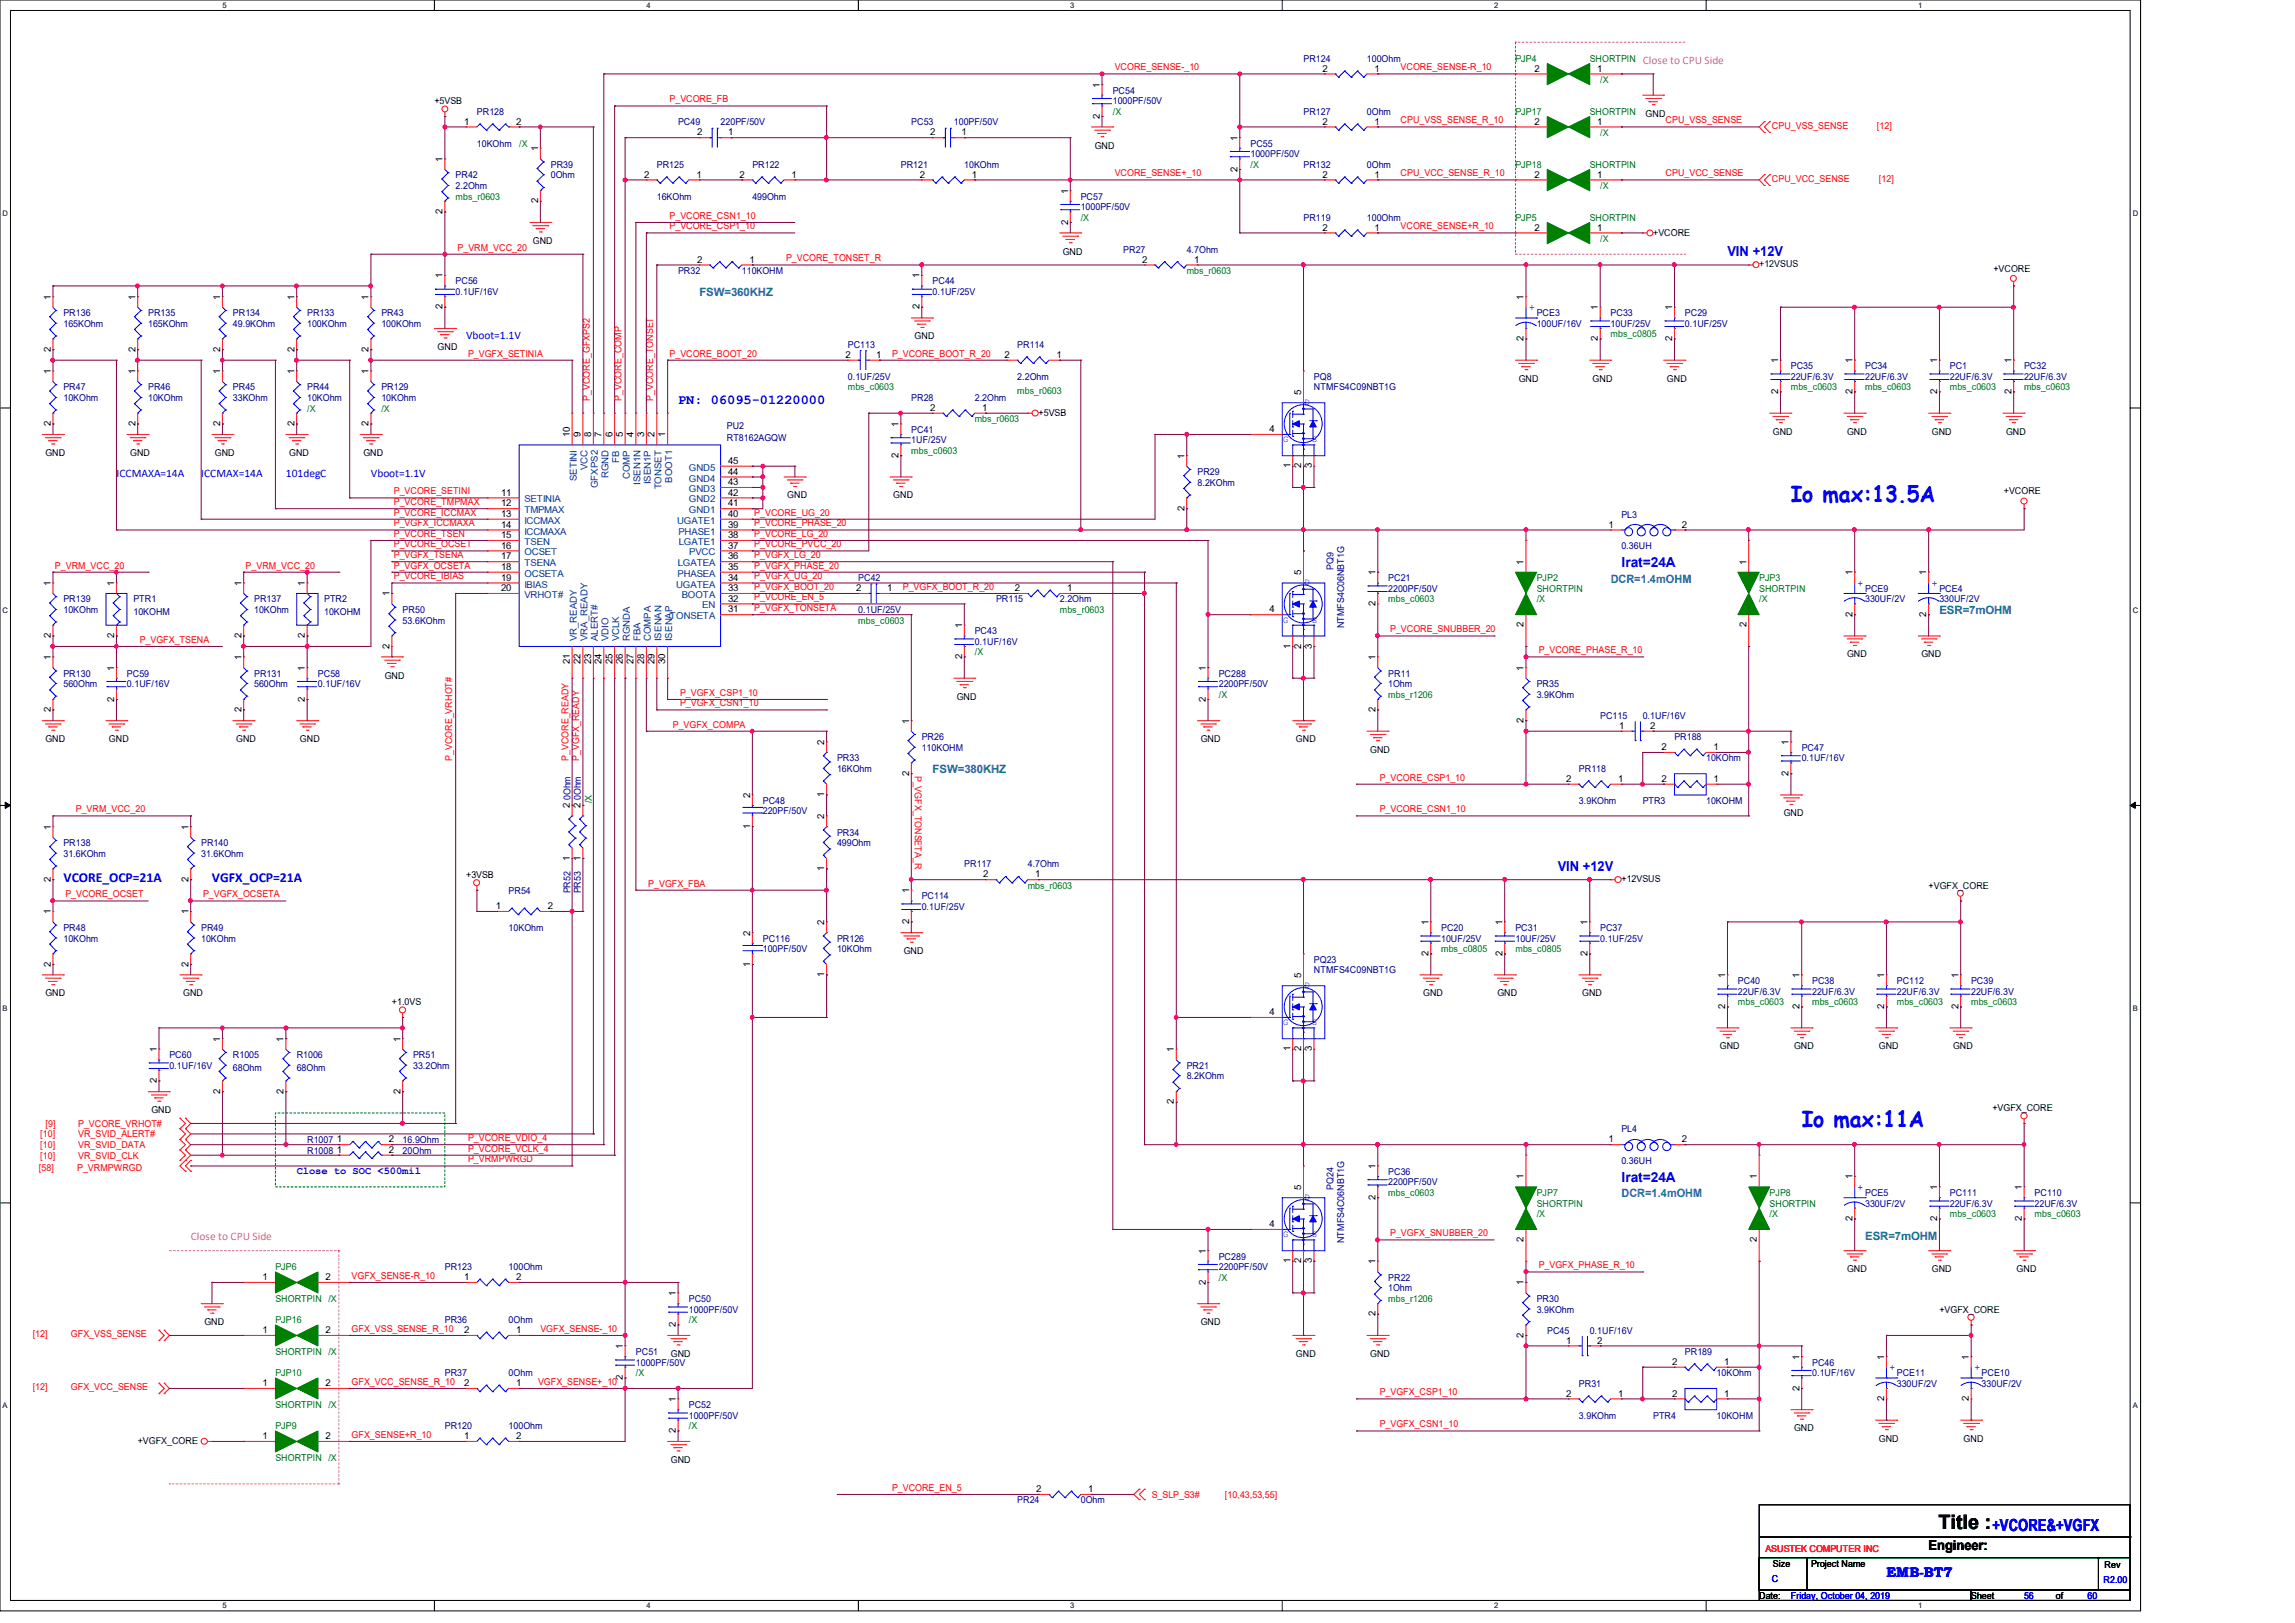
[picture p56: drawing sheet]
<svg xmlns="http://www.w3.org/2000/svg" width="297mm" height="210mm" viewBox="0 0 297 210" stroke-linecap="round" stroke-linejoin="round" font-family="sans-serif">
<defs><g id="words">
<g font-size="2.9" fill="#00f">
<text x="231.8" y="64.9">Io max:13.5A</text>
<text x="233.2" y="145.8">Io max:11A</text>
</g>
<text font-size="2.6" x="250.9" y="197.9">Title :</text>
<text font-size="2.2" fill="#00f" x="257.8" y="198.2">+VCORE&amp;+VGFX</text>
<g font-size="1.8" fill="#00f">
<text x="223.6" y="33.2">VIN +12V</text>
<text x="87.8" y="52.2">PN: 06095-01220000</text>
<text x="209.8" y="73.4">Irat=24A</text>
<text x="201.6" y="112.7">VIN +12V</text>
<text x="8.2" y="114.1">VCORE_OCP=21A</text>
<text x="27.4" y="114.1">VGFX_OCP=21A</text>
<text x="209.8" y="152.9">Irat=24A</text>
<text x="244.1" y="204">EMB-BT7</text>
</g>
<text font-size="1.8" x="249.6" y="200.5">Engineer:</text>
<g font-size="1.5" fill="#f0f">
<text x="212.6" y="8.3">Close to CPU Side</text>
<text x="24.7" y="160.5">Close to CPU Side</text>
</g>
<g font-size="1.5" fill="#0080c0">
<text x="90.5" y="38.4">FSW=360KHZ</text>
<text x="208.5" y="75.4">DCR=1.4mOHM</text>
<text x="251" y="79.5">ESR=7mOHM</text>
<text x="120.7" y="100.1">FSW=380KHZ</text>
<text x="209.9" y="154.9">DCR=1.4mOHM</text>
<text x="241.4" y="160.4">ESR=7mOHM</text>
</g>
<g font-size="1.5" fill="#00f">
<text x="60.3" y="43.9">Vboot=1.1V</text>
<text x="15.1" y="61.7">ICCMAXA=14A</text>
<text x="26" y="61.7">ICCMAX=14A</text>
<text x="37" y="61.7">101degC</text>
<text x="48" y="61.7">Vboot=1.1V</text>
</g>
<text font-size="1.4" fill="#00f" x="38.4" y="152">Close to SOC &lt;500mil</text>
<g font-size="1.2">
<text x="142.3" y="11.3" transform="rotate(-90 142.3 11.3)">1</text>
<text x="171.1" y="9.3">2</text>
<text x="177.9" y="9.3">1</text>
<text x="198.6" y="9.3">2</text>
<text x="206.7" y="9.3">1</text>
<text x="56.2" y="13.5">+5VSB</text>
<text x="60.1" y="16.1">1</text>
<text x="66.8" y="16.1">2</text>
<text x="90.2" y="17.5">2</text>
<text x="94.2" y="17.5">1</text>
<text x="120.4" y="17.5">2</text>
<text x="124.4" y="17.5">1</text>
<text x="142.3" y="15.4" transform="rotate(-90 142.3 15.4)">2</text>
<text x="171.1" y="16.1">2</text>
<text x="177.9" y="16.1">1</text>
<text x="198.6" y="16.1">2</text>
<text x="206.7" y="16.1">1</text>
<text x="213" y="15.1">GND</text>
<text x="57.3" y="21" transform="rotate(-90 57.3 21)">1</text>
<text x="69.6" y="19.6" transform="rotate(-90 69.6 19.6)">1</text>
<text x="83.4" y="23">2</text>
<text x="90.1" y="23">1</text>
<text x="95.7" y="23">2</text>
<text x="102.4" y="23">1</text>
<text x="119" y="23">2</text>
<text x="125.8" y="23">1</text>
<text x="141.7" y="19.2">GND</text>
<text x="160.1" y="22.2" transform="rotate(-90 160.1 22.2)">2</text>
<text x="160.1" y="18.2" transform="rotate(-90 160.1 18.2)">1</text>
<text x="171.1" y="23">2</text>
<text x="177.9" y="23">1</text>
<text x="198.6" y="23">2</text>
<text x="206.7" y="23">1</text>
<text x="57.3" y="27.7" transform="rotate(-90 57.3 27.7)">2</text>
<text x="69.6" y="26.3" transform="rotate(-90 69.6 26.3)">2</text>
<text x="138.2" y="29.1" transform="rotate(-90 138.2 29.1)">2</text>
<text x="138.2" y="25.1" transform="rotate(-90 138.2 25.1)">1</text>
<text x="171.1" y="29.8">2</text>
<text x="177.9" y="29.8">1</text>
<text x="198.6" y="29.8">2</text>
<text x="206.7" y="29.8">1</text>
<text x="69" y="31.6">GND</text>
<text x="90.2" y="34">2</text>
<text x="97" y="34">1</text>
<text x="137.5" y="32.9">GND</text>
<text x="147.8" y="34">2</text>
<text x="154.6" y="34">1</text>
<text x="213.9" y="30.5">+VCORE</text>
<text x="227.7" y="34.6">+12VSUS</text>
<text x="258" y="35.1">+VCORE</text>
<text x="6.6" y="38.8" transform="rotate(-90 6.6 38.8)">1</text>
<text x="17.5" y="38.8" transform="rotate(-90 17.5 38.8)">1</text>
<text x="28.5" y="38.8" transform="rotate(-90 28.5 38.8)">1</text>
<text x="38.1" y="38.8" transform="rotate(-90 38.1 38.8)">1</text>
<text x="47.7" y="38.8" transform="rotate(-90 47.7 38.8)">1</text>
<text x="57.3" y="40" transform="rotate(-90 57.3 40)">2</text>
<text x="57.3" y="36" transform="rotate(-90 57.3 36)">1</text>
<text x="119" y="40" transform="rotate(-90 119 40)">2</text>
<text x="119" y="36" transform="rotate(-90 119 36)">1</text>
<text x="197.2" y="38.8" transform="rotate(-90 197.2 38.8)">1</text>
<text x="206.8" y="40.2" transform="rotate(-90 206.8 40.2)">1</text>
<text x="216.4" y="40.2" transform="rotate(-90 216.4 40.2)">1</text>
<text x="6.6" y="45.5" transform="rotate(-90 6.6 45.5)">2</text>
<text x="17.5" y="45.5" transform="rotate(-90 17.5 45.5)">2</text>
<text x="28.5" y="45.5" transform="rotate(-90 28.5 45.5)">2</text>
<text x="38.1" y="45.5" transform="rotate(-90 38.1 45.5)">2</text>
<text x="47.7" y="45.5" transform="rotate(-90 47.7 45.5)">2</text>
<text x="56.6" y="45.3">GND</text>
<text x="109.4" y="46.3">2</text>
<text x="113.4" y="46.3">1</text>
<text x="118.4" y="43.9">GND</text>
<text x="130" y="46.3">2</text>
<text x="136.7" y="46.3">1</text>
<text x="197.2" y="44.2" transform="rotate(-90 197.2 44.2)">2</text>
<text x="206.8" y="44.2" transform="rotate(-90 206.8 44.2)">2</text>
<text x="216.4" y="44.2" transform="rotate(-90 216.4 44.2)">2</text>
<text x="230.1" y="47" transform="rotate(-90 230.1 47)">1</text>
<text x="239.7" y="47" transform="rotate(-90 239.7 47)">1</text>
<text x="250.7" y="47" transform="rotate(-90 250.7 47)">1</text>
<text x="260.3" y="47" transform="rotate(-90 260.3 47)">1</text>
<text x="6.6" y="48.4" transform="rotate(-90 6.6 48.4)">1</text>
<text x="17.5" y="48.4" transform="rotate(-90 17.5 48.4)">1</text>
<text x="28.5" y="48.4" transform="rotate(-90 28.5 48.4)">1</text>
<text x="38.1" y="48.4" transform="rotate(-90 38.1 48.4)">1</text>
<text x="47.7" y="48.4" transform="rotate(-90 47.7 48.4)">1</text>
<text x="120.4" y="53.2">2</text>
<text x="127.1" y="53.2">1</text>
<text x="134.4" y="53.8">+5VSB</text>
<text x="168.4" y="51.1" transform="rotate(-90 168.4 51.1)">5</text>
<text x="196.5" y="49.4">GND</text>
<text x="206.1" y="49.4">GND</text>
<text x="215.7" y="49.4">GND</text>
<text x="230.1" y="51" transform="rotate(-90 230.1 51)">2</text>
<text x="239.7" y="51" transform="rotate(-90 239.7 51)">2</text>
<text x="250.7" y="51" transform="rotate(-90 250.7 51)">2</text>
<text x="260.3" y="51" transform="rotate(-90 260.3 51)">2</text>
<text x="5.9" y="59">GND</text>
<text x="6.6" y="55.1" transform="rotate(-90 6.6 55.1)">2</text>
<text x="16.8" y="59">GND</text>
<text x="17.5" y="55.1" transform="rotate(-90 17.5 55.1)">2</text>
<text x="27.8" y="59">GND</text>
<text x="28.5" y="55.1" transform="rotate(-90 28.5 55.1)">2</text>
<text x="37.4" y="59">GND</text>
<text x="38.1" y="55.1" transform="rotate(-90 38.1 55.1)">2</text>
<text x="47" y="59">GND</text>
<text x="47.7" y="55.1" transform="rotate(-90 47.7 55.1)">2</text>
<text x="73.7" y="56.6" transform="rotate(-90 73.7 56.6)">10</text>
<text x="75.1" y="56.6" transform="rotate(-90 75.1 56.6)">9</text>
<text x="76.5" y="56.6" transform="rotate(-90 76.5 56.6)">8</text>
<text x="77.9" y="56.6" transform="rotate(-90 77.9 56.6)">7</text>
<text x="79.2" y="56.6" transform="rotate(-90 79.2 56.6)">6</text>
<text x="80.6" y="56.6" transform="rotate(-90 80.6 56.6)">5</text>
<text x="82" y="56.6" transform="rotate(-90 82 56.6)">4</text>
<text x="83.4" y="56.6" transform="rotate(-90 83.4 56.6)">3</text>
<text x="84.7" y="56.6" transform="rotate(-90 84.7 56.6)">2</text>
<text x="86.1" y="56.6" transform="rotate(-90 86.1 56.6)">1</text>
<text x="116.3" y="59.2" transform="rotate(-90 116.3 59.2)">2</text>
<text x="116.3" y="55.2" transform="rotate(-90 116.3 55.2)">1</text>
<text x="153.3" y="59.3" transform="rotate(-90 153.3 59.3)">1</text>
<text x="164.3" y="55.9">4</text>
<text x="229.4" y="56.3">GND</text>
<text x="239.1" y="56.3">GND</text>
<text x="250" y="56.3">GND</text>
<text x="259.6" y="56.3">GND</text>
<text x="64.9" y="65.5">12</text>
<text x="64.9" y="64.1">11</text>
<text x="94.2" y="65.5">41</text>
<text x="94.2" y="64.1">42</text>
<text x="94.2" y="62.8">43</text>
<text x="94.2" y="61.4">44</text>
<text x="94.2" y="60">45</text>
<text x="101.9" y="64.5">GND</text>
<text x="115.6" y="64.5">GND</text>
<text x="167" y="60.6" transform="rotate(-90 167 60.6)">1</text>
<text x="168.4" y="60.6" transform="rotate(-90 168.4 60.6)">2</text>
<text x="169.8" y="60.6" transform="rotate(-90 169.8 60.6)">3</text>
<text x="259.3" y="64">+VCORE</text>
<text x="64.9" y="68.3">14</text>
<text x="64.9" y="69.6">15</text>
<text x="64.9" y="71">16</text>
<text x="64.9" y="66.9">13</text>
<text x="94.2" y="71">37</text>
<text x="94.2" y="69.6">38</text>
<text x="94.2" y="68.3">39</text>
<text x="94.2" y="66.9">40</text>
<text x="153.3" y="66.1" transform="rotate(-90 153.3 66.1)">2</text>
<text x="208.2" y="68.3">1</text>
<text x="217.7" y="68.3">2</text>
<text x="6.6" y="75.8" transform="rotate(-90 6.6 75.8)">1</text>
<text x="14.8" y="75.8" transform="rotate(-90 14.8 75.8)">1</text>
<text x="31.2" y="75.8" transform="rotate(-90 31.2 75.8)">1</text>
<text x="39.5" y="75.8" transform="rotate(-90 39.5 75.8)">1</text>
<text x="50.4" y="77.2" transform="rotate(-90 50.4 77.2)">1</text>
<text x="64.9" y="73.7">18</text>
<text x="64.9" y="75.1">19</text>
<text x="64.9" y="72.4">17</text>
<text x="64.9" y="76.5">20</text>
<text x="94.2" y="72.4">36</text>
<text x="94.2" y="76.5">33</text>
<text x="94.2" y="77.9">32</text>
<text x="94.2" y="75.1">34</text>
<text x="94.2" y="73.7">35</text>
<text x="110.8" y="76.5">2</text>
<text x="114.8" y="76.5">1</text>
<text x="131.4" y="76.5">2</text>
<text x="138.1" y="76.5">1</text>
<text x="168.4" y="74.5" transform="rotate(-90 168.4 74.5)">5</text>
<text x="178" y="74.5" transform="rotate(-90 178 74.5)">1</text>
<text x="197.2" y="73.1" transform="rotate(-90 197.2 73.1)">1</text>
<text x="226" y="73.1" transform="rotate(-90 226 73.1)">1</text>
<text x="239.7" y="74.5" transform="rotate(-90 239.7 74.5)">1</text>
<text x="249.3" y="74.5" transform="rotate(-90 249.3 74.5)">1</text>
<text x="6.6" y="82.5" transform="rotate(-90 6.6 82.5)">2</text>
<text x="14.8" y="82.5" transform="rotate(-90 14.8 82.5)">2</text>
<text x="31.2" y="82.5" transform="rotate(-90 31.2 82.5)">2</text>
<text x="39.5" y="82.5" transform="rotate(-90 39.5 82.5)">2</text>
<text x="50.4" y="83.9" transform="rotate(-90 50.4 83.9)">2</text>
<text x="94.2" y="79.2">31</text>
<text x="124.5" y="81.3" transform="rotate(-90 124.5 81.3)">1</text>
<text x="164.3" y="79.2">4</text>
<text x="167" y="83.9" transform="rotate(-90 167 83.9)">1</text>
<text x="168.4" y="83.9" transform="rotate(-90 168.4 83.9)">2</text>
<text x="169.8" y="83.9" transform="rotate(-90 169.8 83.9)">3</text>
<text x="178" y="78.4" transform="rotate(-90 178 78.4)">2</text>
<text x="197.2" y="81.2" transform="rotate(-90 197.2 81.2)">2</text>
<text x="226" y="81.2" transform="rotate(-90 226 81.2)">2</text>
<text x="239.7" y="79.8" transform="rotate(-90 239.7 79.8)">2</text>
<text x="249.3" y="79.8" transform="rotate(-90 249.3 79.8)">2</text>
<text x="6.6" y="85.4" transform="rotate(-90 6.6 85.4)">1</text>
<text x="14.8" y="86.8" transform="rotate(-90 14.8 86.8)">1</text>
<text x="31.2" y="85.4" transform="rotate(-90 31.2 85.4)">1</text>
<text x="39.5" y="86.8" transform="rotate(-90 39.5 86.8)">1</text>
<text x="49.8" y="87.8">GND</text>
<text x="73.7" y="86" transform="rotate(-90 73.7 86)">21</text>
<text x="75.1" y="86" transform="rotate(-90 75.1 86)">22</text>
<text x="76.5" y="86" transform="rotate(-90 76.5 86)">23</text>
<text x="77.9" y="86" transform="rotate(-90 77.9 86)">24</text>
<text x="79.2" y="86" transform="rotate(-90 79.2 86)">25</text>
<text x="80.6" y="86" transform="rotate(-90 80.6 86)">26</text>
<text x="82" y="86" transform="rotate(-90 82 86)">27</text>
<text x="83.4" y="86" transform="rotate(-90 83.4 86)">28</text>
<text x="84.7" y="86" transform="rotate(-90 84.7 86)">29</text>
<text x="86.1" y="86" transform="rotate(-90 86.1 86)">30</text>
<text x="124.5" y="85.3" transform="rotate(-90 124.5 85.3)">2</text>
<text x="156" y="86.8" transform="rotate(-90 156 86.8)">1</text>
<text x="178" y="85.4" transform="rotate(-90 178 85.4)">1</text>
<text x="197.2" y="86.8" transform="rotate(-90 197.2 86.8)">1</text>
<text x="239.1" y="85">GND</text>
<text x="248.7" y="85">GND</text>
<text x="6.6" y="92.2" transform="rotate(-90 6.6 92.2)">2</text>
<text x="14.8" y="90.8" transform="rotate(-90 14.8 90.8)">2</text>
<text x="31.2" y="92.2" transform="rotate(-90 31.2 92.2)">2</text>
<text x="39.5" y="90.8" transform="rotate(-90 39.5 90.8)">2</text>
<text x="117.6" y="93.6" transform="rotate(-90 117.6 93.6)">1</text>
<text x="123.8" y="90.6">GND</text>
<text x="156" y="90.8" transform="rotate(-90 156 90.8)">2</text>
<text x="178" y="92.2" transform="rotate(-90 178 92.2)">2</text>
<text x="197.2" y="93.5" transform="rotate(-90 197.2 93.5)">2</text>
<text x="209.5" y="94.3">1</text>
<text x="213.6" y="94.3">2</text>
<text x="5.9" y="96.1">GND</text>
<text x="14.1" y="96.1">GND</text>
<text x="30.6" y="96.1">GND</text>
<text x="38.8" y="96.1">GND</text>
<text x="106.7" y="96.4" transform="rotate(-90 106.7 96.4)">2</text>
<text x="117.6" y="100.4" transform="rotate(-90 117.6 100.4)">2</text>
<text x="155.4" y="96.1">GND</text>
<text x="167.7" y="96.1">GND</text>
<text x="177.3" y="97.4">GND</text>
<text x="202.7" y="101.2">2</text>
<text x="209.4" y="101.2">1</text>
<text x="215" y="97.1">2</text>
<text x="215" y="101.2">2</text>
<text x="221.8" y="97.1">1</text>
<text x="221.8" y="101.2">1</text>
<text x="231.5" y="100.4" transform="rotate(-90 231.5 100.4)">2</text>
<text x="231.5" y="96.4" transform="rotate(-90 231.5 96.4)">1</text>
<text x="6.6" y="107.4" transform="rotate(-90 6.6 107.4)">1</text>
<text x="24.4" y="107.4" transform="rotate(-90 24.4 107.4)">1</text>
<text x="73.7" y="104.6" transform="rotate(-90 73.7 104.6)">2</text>
<text x="75.1" y="104.6" transform="rotate(-90 75.1 104.6)">2</text>
<text x="97.1" y="107.2" transform="rotate(-90 97.1 107.2)">1</text>
<text x="97.1" y="103.2" transform="rotate(-90 97.1 103.2)">2</text>
<text x="106.7" y="106" transform="rotate(-90 106.7 106)">2</text>
<text x="106.7" y="103.1" transform="rotate(-90 106.7 103.1)">1</text>
<text x="230.8" y="105.6">GND</text>
<text x="60.3" y="113.6">+3VSB</text>
<text x="73.7" y="111.4" transform="rotate(-90 73.7 111.4)">1</text>
<text x="75.1" y="111.4" transform="rotate(-90 75.1 111.4)">1</text>
<text x="106.7" y="112.7" transform="rotate(-90 106.7 112.7)">1</text>
<text x="127.2" y="113.5">2</text>
<text x="134" y="113.5">1</text>
<text x="6.6" y="118.3" transform="rotate(-90 6.6 118.3)">1</text>
<text x="6.6" y="114.1" transform="rotate(-90 6.6 114.1)">2</text>
<text x="24.4" y="118.3" transform="rotate(-90 24.4 118.3)">1</text>
<text x="24.4" y="114.1" transform="rotate(-90 24.4 114.1)">2</text>
<text x="64.2" y="117.6">1</text>
<text x="70.9" y="117.6">2</text>
<text x="106.7" y="119.7" transform="rotate(-90 106.7 119.7)">2</text>
<text x="117.6" y="119.6" transform="rotate(-90 117.6 119.6)">2</text>
<text x="117.6" y="115.6" transform="rotate(-90 117.6 115.6)">1</text>
<text x="184.9" y="119.7" transform="rotate(-90 184.9 119.7)">1</text>
<text x="194.4" y="119.7" transform="rotate(-90 194.4 119.7)">1</text>
<text x="205.4" y="119.7" transform="rotate(-90 205.4 119.7)">1</text>
<text x="209.8" y="114.1">+12VSUS</text>
<text x="249.6" y="115">+VGFX_CORE</text>
<text x="6.6" y="125.1" transform="rotate(-90 6.6 125.1)">2</text>
<text x="24.4" y="125.1" transform="rotate(-90 24.4 125.1)">2</text>
<text x="97.1" y="125.1" transform="rotate(-90 97.1 125.1)">1</text>
<text x="97.1" y="121.1" transform="rotate(-90 97.1 121.1)">2</text>
<text x="117" y="123.5">GND</text>
<text x="184.9" y="123.7" transform="rotate(-90 184.9 123.7)">2</text>
<text x="194.4" y="123.7" transform="rotate(-90 194.4 123.7)">2</text>
<text x="205.4" y="123.7" transform="rotate(-90 205.4 123.7)">2</text>
<text x="5.9" y="128.9">GND</text>
<text x="23.7" y="128.9">GND</text>
<text x="50.7" y="130">+1.0VS</text>
<text x="106.7" y="126.4" transform="rotate(-90 106.7 126.4)">1</text>
<text x="164.3" y="131.4">4</text>
<text x="168.4" y="126.6" transform="rotate(-90 168.4 126.6)">5</text>
<text x="184.2" y="128.9">GND</text>
<text x="193.8" y="128.9">GND</text>
<text x="204.8" y="128.9">GND</text>
<text x="223.3" y="130.6" transform="rotate(-90 223.3 130.6)">2</text>
<text x="223.3" y="126.6" transform="rotate(-90 223.3 126.6)">1</text>
<text x="232.9" y="130.6" transform="rotate(-90 232.9 130.6)">2</text>
<text x="232.9" y="126.6" transform="rotate(-90 232.9 126.6)">1</text>
<text x="243.8" y="130.6" transform="rotate(-90 243.8 130.6)">2</text>
<text x="243.8" y="126.6" transform="rotate(-90 243.8 126.6)">1</text>
<text x="253.4" y="130.6" transform="rotate(-90 253.4 130.6)">2</text>
<text x="253.4" y="126.6" transform="rotate(-90 253.4 126.6)">1</text>
<text x="20.3" y="136.2" transform="rotate(-90 20.3 136.2)">1</text>
<text x="28.5" y="134.8" transform="rotate(-90 28.5 134.8)">1</text>
<text x="36.7" y="134.8" transform="rotate(-90 36.7 134.8)">1</text>
<text x="51.8" y="134.8" transform="rotate(-90 51.8 134.8)">1</text>
<text x="151.9" y="136.2" transform="rotate(-90 151.9 136.2)">1</text>
<text x="167" y="136.1" transform="rotate(-90 167 136.1)">1</text>
<text x="168.4" y="136.1" transform="rotate(-90 168.4 136.1)">2</text>
<text x="169.8" y="136.1" transform="rotate(-90 169.8 136.1)">3</text>
<text x="222.6" y="135.8">GND</text>
<text x="232.2" y="135.8">GND</text>
<text x="243.2" y="135.8">GND</text>
<text x="252.8" y="135.8">GND</text>
<text x="20.3" y="140.2" transform="rotate(-90 20.3 140.2)">2</text>
<text x="28.5" y="141.5" transform="rotate(-90 28.5 141.5)">2</text>
<text x="36.7" y="141.5" transform="rotate(-90 36.7 141.5)">2</text>
<text x="51.8" y="141.5" transform="rotate(-90 51.8 141.5)">2</text>
<text x="151.9" y="142.9" transform="rotate(-90 151.9 142.9)">2</text>
<text x="257.8" y="143.8">+VGFX_CORE</text>
<text x="19.6" y="144.1">GND</text>
<text x="43.6" y="149.2">1</text>
<text x="43.6" y="147.8">1</text>
<text x="50.3" y="149.2">2</text>
<text x="50.3" y="147.8">2</text>
<text x="208.2" y="147.8">1</text>
<text x="217.7" y="147.8">2</text>
<text x="168.4" y="154" transform="rotate(-90 168.4 154)">5</text>
<text x="178" y="155.2" transform="rotate(-90 178 155.2)">2</text>
<text x="178" y="151.3" transform="rotate(-90 178 151.3)">1</text>
<text x="197.2" y="152.6" transform="rotate(-90 197.2 152.6)">1</text>
<text x="227.4" y="152.6" transform="rotate(-90 227.4 152.6)">1</text>
<text x="239.7" y="152.6" transform="rotate(-90 239.7 152.6)">1</text>
<text x="250.7" y="154" transform="rotate(-90 250.7 154)">1</text>
<text x="261.7" y="154" transform="rotate(-90 261.7 154)">1</text>
<text x="164.3" y="158.8">4</text>
<text x="197.2" y="160.7" transform="rotate(-90 197.2 160.7)">2</text>
<text x="227.4" y="160.7" transform="rotate(-90 227.4 160.7)">2</text>
<text x="239.7" y="158" transform="rotate(-90 239.7 158)">2</text>
<text x="250.7" y="158" transform="rotate(-90 250.7 158)">2</text>
<text x="261.7" y="158" transform="rotate(-90 261.7 158)">2</text>
<text x="34" y="165.6">1</text>
<text x="42.1" y="165.6">2</text>
<text x="60.1" y="165.6">1</text>
<text x="66.8" y="165.6">2</text>
<text x="87.5" y="167.7" transform="rotate(-90 87.5 167.7)">1</text>
<text x="156" y="166.2" transform="rotate(-90 156 166.2)">2</text>
<text x="156" y="162.2" transform="rotate(-90 156 162.2)">1</text>
<text x="167" y="163.5" transform="rotate(-90 167 163.5)">1</text>
<text x="168.4" y="163.5" transform="rotate(-90 168.4 163.5)">2</text>
<text x="169.8" y="163.5" transform="rotate(-90 169.8 163.5)">3</text>
<text x="178" y="163.6" transform="rotate(-90 178 163.6)">1</text>
<text x="197.2" y="166.3" transform="rotate(-90 197.2 166.3)">1</text>
<text x="239.1" y="164.6">GND</text>
<text x="250" y="164.6">GND</text>
<text x="261" y="164.6">GND</text>
<text x="26.5" y="171.5">GND</text>
<text x="34" y="172.5">1</text>
<text x="42.1" y="172.5">2</text>
<text x="60.1" y="172.5">2</text>
<text x="66.8" y="172.5">1</text>
<text x="87.5" y="171.7" transform="rotate(-90 87.5 171.7)">2</text>
<text x="155.4" y="171.5">GND</text>
<text x="178" y="170.3" transform="rotate(-90 178 170.3)">2</text>
<text x="197.2" y="173.1" transform="rotate(-90 197.2 173.1)">2</text>
<text x="202.7" y="173.9">1</text>
<text x="206.7" y="173.9">2</text>
<text x="251" y="169.8">+VGFX_CORE</text>
<text x="34" y="179.4">1</text>
<text x="42.1" y="179.4">2</text>
<text x="60.1" y="179.4">2</text>
<text x="66.8" y="179.4">1</text>
<text x="80.6" y="178.6" transform="rotate(-90 80.6 178.6)">2</text>
<text x="80.6" y="174.6" transform="rotate(-90 80.6 174.6)">1</text>
<text x="86.8" y="175.6">GND</text>
<text x="167.7" y="175.6">GND</text>
<text x="177.3" y="175.6">GND</text>
<text x="216.4" y="176.6">2</text>
<text x="223.1" y="176.6">1</text>
<text x="232.9" y="180" transform="rotate(-90 232.9 180)">2</text>
<text x="232.9" y="175.9" transform="rotate(-90 232.9 175.9)">1</text>
<text x="243.8" y="175.9" transform="rotate(-90 243.8 175.9)">1</text>
<text x="254.8" y="175.9" transform="rotate(-90 254.8 175.9)">1</text>
<text x="87.5" y="185.4" transform="rotate(-90 87.5 185.4)">2</text>
<text x="87.5" y="181.4" transform="rotate(-90 87.5 181.4)">1</text>
<text x="202.7" y="180.7">2</text>
<text x="209.4" y="180.7">1</text>
<text x="216.4" y="180.7">2</text>
<text x="223.1" y="180.7">1</text>
<text x="232.2" y="185.2">GND</text>
<text x="243.8" y="181.3" transform="rotate(-90 243.8 181.3)">2</text>
<text x="254.8" y="181.3" transform="rotate(-90 254.8 181.3)">2</text>
<text x="17.8" y="186.9">+VGFX_CORE</text>
<text x="34" y="186.2">1</text>
<text x="42.1" y="186.2">2</text>
<text x="60.1" y="186.2">1</text>
<text x="66.8" y="186.2">2</text>
<text x="86.8" y="189.3">GND</text>
<text x="243.2" y="186.6">GND</text>
<text x="254.1" y="186.6">GND</text>
<text x="134.1" y="193.1">2</text>
<text x="140.8" y="193.1">1</text>
<text x="229.4" y="202.7">Size</text>
<text x="234.4" y="202.7">Project Name</text>
<text x="272.4" y="202.9">Rev</text>
<text x="227.7" y="206.9">Date:</text>
<text x="255.1" y="206.9">Sheet</text>
<text x="266.1" y="206.9">of</text>
</g>
<g font-size="1.2" fill="#f00">
<text x="144.3" y="9.1">VCORE_SENSE-_10</text>
<text x="181.3" y="9.1">VCORE_SENSE-R_10</text>
<text x="86.7" y="13.3">P_VCORE_FB</text>
<text x="181.3" y="16">CPU_VSS_SENSE_R_10</text>
<text x="215.6" y="16">CPU_VSS_SENSE</text>
<text x="229.3" y="16.6">CPU_VSS_SENSE</text>
<text x="242.9" y="16.6">[12]</text>
<text x="144.3" y="22.8">VCORE_SENSE+_10</text>
<text x="181.3" y="22.8">CPU_VCC_SENSE_R_10</text>
<text x="215.6" y="22.8">CPU_VCC_SENSE</text>
<text x="229.3" y="23.5">CPU_VCC_SENSE</text>
<text x="243.2" y="23.5">[12]</text>
<text x="86.7" y="29.7">P_VCORE_CSP1_10</text>
<text x="86.7" y="28.3">P_VCORE_CSN1_10</text>
<text x="181.3" y="29.7">VCORE_SENSE+R_10</text>
<text x="59.2" y="32.4">P_VRM_VCC_20</text>
<text x="101.7" y="33.8">P_VCORE_TONSET_R</text>
<text x="60.6" y="46.1">P_VGFX_SETINIA</text>
<text x="86.7" y="46.1">P_VCORE_BOOT_20</text>
<text x="115.4" y="46.1">P_VCORE_BOOT_R_20</text>
<text x="76.3" y="51.9" transform="rotate(-90 76.3 51.9)">P_VCORE_GFXPS2</text>
<text x="80.4" y="51.9" transform="rotate(-90 80.4 51.9)">P_VCORE_COMP</text>
<text x="84.5" y="51.9" transform="rotate(-90 84.5 51.9)">P_VCORE_TONSET</text>
<text x="51" y="64">P_VCORE_SETINI</text>
<text x="51" y="65.4">P_VCORE_TMPMAX</text>
<text x="51" y="70.8">P_VCORE_OCSET</text>
<text x="51" y="69.5">P_VCORE_TSEN</text>
<text x="51" y="66.7">P_VCORE_ICCMAX</text>
<text x="51" y="68.1">P_VGFX_ICCMAXA</text>
<text x="97.6" y="68.1">P_VCORE_PHASE_20</text>
<text x="97.6" y="66.7">P_VCORE_UG_20</text>
<text x="97.6" y="70.8">P_VCORE_PVCC_20</text>
<text x="97.6" y="69.5">P_VCORE_LG_20</text>
<text x="7.1" y="73.6">P_VRM_VCC_20</text>
<text x="31.8" y="73.6">P_VRM_VCC_20</text>
<text x="51" y="75">P_VCORE_IBIAS</text>
<text x="51" y="72.2">P_VGFX_TSENA</text>
<text x="51" y="73.6">P_VGFX_OCSETA</text>
<text x="97.6" y="77.7">P_VCORE_EN_5</text>
<text x="97.6" y="75">P_VGFX_UG_20</text>
<text x="97.6" y="73.6">P_VGFX_PHASE_20</text>
<text x="97.6" y="72.2">P_VGFX_LG_20</text>
<text x="97.6" y="76.3">P_VGFX_BOOT_20</text>
<text x="116.8" y="76.3">P_VGFX_BOOT_R_20</text>
<text x="18.1" y="83.2">P_VGFX_TSENA</text>
<text x="97.6" y="79.1">P_VGFX_TONSETA</text>
<text x="179.9" y="81.8">P_VCORE_SNUBBER_20</text>
<text x="199.1" y="84.5">P_VCORE_PHASE_R_10</text>
<text x="87.1" y="94.1">P_VGFX_COMPA</text>
<text x="88" y="90">P_VGFX_CSP1_10</text>
<text x="88" y="91.4">P_VGFX_CSN1_10</text>
<text x="58.5" y="98.5" transform="rotate(-90 58.5 98.5)">P_VCORE_VRHOT#</text>
<text x="73.6" y="98.5" transform="rotate(-90 73.6 98.5)">P_VCORE_READY</text>
<text x="75" y="98.5" transform="rotate(-90 75 98.5)">P_VGFX_READY</text>
<text x="118.4" y="100.4" transform="rotate(90 118.4 100.4)">P_VGFX_TONSETA_R</text>
<text x="178.6" y="101">P_VCORE_CSP1_10</text>
<text x="9.8" y="105.1">P_VRM_VCC_20</text>
<text x="178.6" y="105.1">P_VCORE_CSN1_10</text>
<text x="8.5" y="116.1">P_VCORE_OCSET</text>
<text x="26.3" y="116.1">P_VGFX_OCSETA</text>
<text x="83.9" y="114.7">P_VGFX_FBA</text>
<text x="5.2" y="147.2">[10]</text>
<text x="5.2" y="149.9">[10]</text>
<text x="5.2" y="148.6">[10]</text>
<text x="5.9" y="145.8">[9]</text>
<text x="10.1" y="145.8">P_VCORE_VRHOT#</text>
<text x="10.1" y="147.2">VR_SVID_ALERT#</text>
<text x="10.1" y="149.9">VR_SVID_CLK</text>
<text x="10.1" y="148.6">VR_SVID_DATA</text>
<text x="60.6" y="149">P_VCORE_VCLK_4</text>
<text x="60.6" y="147.7">P_VCORE_VDIO_4</text>
<text x="5" y="151.5">[58]</text>
<text x="10" y="151.5">P_VRMPWRGD</text>
<text x="60.6" y="150.4">P_VRMPWRGD</text>
<text x="179.9" y="160">P_VGFX_SNUBBER_20</text>
<text x="45.5" y="165.5">VGFX_SENSE-R_10</text>
<text x="199.1" y="164.1">P_VGFX_PHASE_R_10</text>
<text x="4.2" y="173">[12]</text>
<text x="9.2" y="173">GFX_VSS_SENSE</text>
<text x="45.5" y="172.3">GFX_VSS_SENSE_R_10</text>
<text x="69.9" y="172.3">VGFX_SENSE-_10</text>
<text x="4.2" y="179.8">[12]</text>
<text x="9.2" y="179.8">GFX_VCC_SENSE</text>
<text x="45.5" y="179.2">GFX_VCC_SENSE_R_10</text>
<text x="69.6" y="179.2">VGFX_SENSE+_10</text>
<text x="178.6" y="180.5">P_VGFX_CSP1_10</text>
<text x="178.6" y="184.7">P_VGFX_CSN1_10</text>
<text x="45.5" y="186.1">GFX_SENSE+R_10</text>
<text x="115.4" y="192.9">P_VCORE_EN_5</text>
<text x="149.1" y="193.8">S_SLP_S3#</text>
<text x="158.5" y="193.8">[10,43,53,55]</text>
<text x="228.5" y="200.8">ASUSTEK COMPUTER INC</text>
</g>
<g font-size="1.2" fill="#000080">
<text x="168.7" y="8">PR124</text>
<text x="176.9" y="8">100Ohm</text>
<text x="61.7" y="14.9">PR128</text>
<text x="87.8" y="16.2">PC49</text>
<text x="93.3" y="16.2">220PF/50V</text>
<text x="117.9" y="16.2">PC53</text>
<text x="123.4" y="16.2">100PF/50V</text>
<text x="144" y="12.1">PC54</text>
<text x="144" y="13.5">1000PF/50V</text>
<text x="168.7" y="14.9">PR127</text>
<text x="176.9" y="14.9">0Ohm</text>
<text x="59" y="23.1">PR42</text>
<text x="61.7" y="19">10KOhm</text>
<text x="71.3" y="21.7">PR39</text>
<text x="71.3" y="23.1">0Ohm</text>
<text x="85" y="21.7">PR125</text>
<text x="97.4" y="21.7">PR122</text>
<text x="116.6" y="21.7">PR121</text>
<text x="124.8" y="21.7">10KOhm</text>
<text x="161.8" y="19">PC55</text>
<text x="161.8" y="20.3">1000PF/50V</text>
<text x="168.7" y="21.7">PR132</text>
<text x="176.9" y="21.7">0Ohm</text>
<text x="59" y="24.4">2.2Ohm</text>
<text x="85" y="25.8">16KOhm</text>
<text x="97.4" y="25.8">499Ohm</text>
<text x="139.9" y="25.8">PC57</text>
<text x="139.9" y="27.2">1000PF/50V</text>
<text x="168.7" y="28.6">PR119</text>
<text x="176.9" y="28.6">100Ohm</text>
<text x="87.8" y="35.4">PR32</text>
<text x="96" y="35.4">110KOHM</text>
<text x="145.4" y="32.7">PR27</text>
<text x="153.6" y="32.7">4.7Ohm</text>
<text x="8.2" y="40.9">PR136</text>
<text x="19.2" y="40.9">PR135</text>
<text x="30.1" y="40.9">PR134</text>
<text x="39.8" y="40.9">PR133</text>
<text x="49.4" y="40.9">PR43</text>
<text x="59" y="36.8">PC56</text>
<text x="59" y="38.1">0.1UF/16V</text>
<text x="120.7" y="36.8">PC44</text>
<text x="120.7" y="38.1">0.1UF/25V</text>
<text x="198.9" y="40.9">PCE3</text>
<text x="208.4" y="40.9">PC33</text>
<text x="218.1" y="40.9">PC29</text>
<text x="8.2" y="42.3">165KOhm</text>
<text x="19.2" y="42.3">165KOhm</text>
<text x="30.1" y="42.3">49.9KOhm</text>
<text x="39.8" y="42.3">100KOhm</text>
<text x="49.4" y="42.3">100KOhm</text>
<text x="109.7" y="45">PC113</text>
<text x="131.7" y="45">PR114</text>
<text x="198.9" y="42.3">100UF/16V</text>
<text x="208.4" y="42.3">10UF/25V</text>
<text x="218.1" y="42.3">0.1UF/25V</text>
<text x="231.8" y="47.8">PC35</text>
<text x="241.4" y="47.8">PC34</text>
<text x="252.3" y="47.8">PC1</text>
<text x="262" y="47.8">PC32</text>
<text x="8.2" y="50.5">PR47</text>
<text x="8.2" y="51.9">10KOhm</text>
<text x="19.2" y="50.5">PR46</text>
<text x="19.2" y="51.9">10KOhm</text>
<text x="30.1" y="50.5">PR45</text>
<text x="30.1" y="51.9">33KOhm</text>
<text x="39.8" y="50.5">PR44</text>
<text x="39.8" y="51.9">10KOhm</text>
<text x="49.4" y="50.5">PR129</text>
<text x="49.4" y="51.9">10KOhm</text>
<text x="109.7" y="49.1">0.1UF/25V</text>
<text x="117.9" y="51.9">PR28</text>
<text x="126.2" y="51.9">2.2Ohm</text>
<text x="131.7" y="49.1">2.2Ohm</text>
<text x="170" y="49.1">PQ8</text>
<text x="170" y="50.5">NTMFS4C09NBT1G</text>
<text x="231.8" y="49.1">22UF/6.3V</text>
<text x="241.4" y="49.1">22UF/6.3V</text>
<text x="252.3" y="49.1">22UF/6.3V</text>
<text x="262" y="49.1">22UF/6.3V</text>
<text x="94.1" y="55.5">PU2</text>
<text x="94.1" y="57.1">RT8162AGQW</text>
<text x="117.9" y="56">PC41</text>
<text x="117.9" y="57.4">1UF/25V</text>
<text x="155" y="61.5">PR29</text>
<text x="155" y="62.9">8.2KOhm</text>
<text x="209.8" y="67">PL3</text>
<text x="209.8" y="71.1">0.36UH</text>
<text x="8.2" y="77.9">PR139</text>
<text x="17.3" y="77.9">PTR1</text>
<text x="32.9" y="77.9">PR137</text>
<text x="42" y="77.9">PTR2</text>
<text x="111.1" y="75.2">PC42</text>
<text x="128.9" y="77.9">PR115</text>
<text x="137.2" y="77.9">2.2Ohm</text>
<text x="172.6" y="73.8" transform="rotate(-90 172.6 73.8)">PQ9</text>
<text x="179.7" y="75.2">PC21</text>
<text x="179.7" y="76.6">2200PF/50V</text>
<text x="241.4" y="76.6">PCE9</text>
<text x="241.4" y="77.9">330UF/2V</text>
<text x="251" y="76.6">PCE4</text>
<text x="251" y="77.9">330UF/2V</text>
<text x="8.2" y="79.3">10KOhm</text>
<text x="17.3" y="79.6">10KOHM</text>
<text x="32.9" y="79.3">10KOhm</text>
<text x="42" y="79.6">10KOHM</text>
<text x="52.1" y="79.3">PR50</text>
<text x="52.1" y="80.7">53.6KOhm</text>
<text x="111.1" y="79.3">0.1UF/25V</text>
<text x="126.2" y="82">PC43</text>
<text x="126.2" y="83.4">0.1UF/16V</text>
<text x="173.9" y="81.3" transform="rotate(-90 173.9 81.3)">NTMFS4C06NBT1G</text>
<text x="8.2" y="87.5">PR130</text>
<text x="8.2" y="88.9">560Ohm</text>
<text x="16.4" y="87.5">PC59</text>
<text x="16.4" y="88.9">0.1UF/16V</text>
<text x="32.9" y="87.5">PR131</text>
<text x="32.9" y="88.9">560Ohm</text>
<text x="41.1" y="87.5">PC58</text>
<text x="41.1" y="88.9">0.1UF/16V</text>
<text x="157.7" y="87.5">PC288</text>
<text x="157.7" y="88.9">2200PF/50V</text>
<text x="179.7" y="87.5">PR11</text>
<text x="179.7" y="88.9">1Ohm</text>
<text x="198.9" y="88.9">PR35</text>
<text x="119.3" y="95.8">PR26</text>
<text x="198.9" y="90.3">3.9KOhm</text>
<text x="207.1" y="93">PC115</text>
<text x="212.6" y="93">0.1UF/16V</text>
<text x="216.7" y="95.8">PR188</text>
<text x="108.3" y="98.5">PR33</text>
<text x="108.3" y="99.9">16KOhm</text>
<text x="119.3" y="97.2">110KOHM</text>
<text x="204.3" y="99.9">PR118</text>
<text x="220.8" y="98.5">10KOhm</text>
<text x="233.2" y="97.2">PC47</text>
<text x="233.2" y="98.5">0.1UF/16V</text>
<text x="73.8" y="103.5" transform="rotate(-90 73.8 103.5)">0Ohm</text>
<text x="75.2" y="103.5" transform="rotate(-90 75.2 103.5)">0Ohm</text>
<text x="98.7" y="104">PC48</text>
<text x="98.7" y="105.4">220PF/50V</text>
<text x="204.3" y="104">3.9KOhm</text>
<text x="212.6" y="104">PTR3</text>
<text x="220.8" y="104">10KOHM</text>
<text x="8.2" y="109.5">PR138</text>
<text x="8.2" y="110.9">31.6KOhm</text>
<text x="26" y="109.5">PR140</text>
<text x="26" y="110.9">31.6KOhm</text>
<text x="108.3" y="108.1">PR34</text>
<text x="108.3" y="109.5">499Ohm</text>
<text x="124.8" y="112.2">PR117</text>
<text x="133" y="112.2">4.7Ohm</text>
<text x="65.8" y="115.7">PR54</text>
<text x="73.8" y="115.6" transform="rotate(-90 73.8 115.6)">PR52</text>
<text x="75.2" y="115.6" transform="rotate(-90 75.2 115.6)">PR53</text>
<text x="119.3" y="116.3">PC114</text>
<text x="119.3" y="117.7">0.1UF/25V</text>
<text x="8.2" y="120.4">PR48</text>
<text x="8.2" y="121.8">10KOhm</text>
<text x="26" y="120.4">PR49</text>
<text x="26" y="121.8">10KOhm</text>
<text x="65.8" y="120.4">10KOhm</text>
<text x="98.7" y="121.8">PC116</text>
<text x="98.7" y="123.2">100PF/50V</text>
<text x="108.3" y="121.8">PR126</text>
<text x="108.3" y="123.2">10KOhm</text>
<text x="170" y="124.6">PQ23</text>
<text x="170" y="125.9">NTMFS4C09NBT1G</text>
<text x="186.5" y="120.4">PC20</text>
<text x="186.5" y="121.8">10UF/25V</text>
<text x="196.1" y="120.4">PC31</text>
<text x="196.1" y="121.8">10UF/25V</text>
<text x="207.1" y="120.4">PC37</text>
<text x="207.1" y="121.8">0.1UF/25V</text>
<text x="224.9" y="127.3">PC40</text>
<text x="224.9" y="128.7">22UF/6.3V</text>
<text x="234.5" y="127.3">PC38</text>
<text x="234.5" y="128.7">22UF/6.3V</text>
<text x="245.5" y="127.3">PC112</text>
<text x="245.5" y="128.7">22UF/6.3V</text>
<text x="255.1" y="127.3">PC39</text>
<text x="255.1" y="128.7">22UF/6.3V</text>
<text x="21.9" y="136.9">PC60</text>
<text x="30.1" y="136.9">R1005</text>
<text x="38.4" y="136.9">R1006</text>
<text x="53.5" y="136.9">PR51</text>
<text x="21.9" y="138.3">0.1UF/16V</text>
<text x="30.1" y="138.6">68Ohm</text>
<text x="38.4" y="138.6">68Ohm</text>
<text x="53.5" y="138.3">33.2Ohm</text>
<text x="153.6" y="138.3">PR21</text>
<text x="153.6" y="139.7">8.2KOhm</text>
<text x="39.8" y="149.3">R1008</text>
<text x="39.8" y="147.9">R1007</text>
<text x="52.1" y="149.3">20Ohm</text>
<text x="52.1" y="147.9">16.9Ohm</text>
<text x="209.8" y="146.5">PL4</text>
<text x="172.6" y="154" transform="rotate(-90 172.6 154)">PQ24</text>
<text x="179.7" y="152">PC36</text>
<text x="179.7" y="153.4">2200PF/50V</text>
<text x="209.8" y="150.6">0.36UH</text>
<text x="241.4" y="154.7">PCE5</text>
<text x="252.3" y="154.7">PC111</text>
<text x="263.3" y="154.7">PC110</text>
<text x="173.9" y="160.9" transform="rotate(-90 173.9 160.9)">NTMFS4C06NBT1G</text>
<text x="241.4" y="156.1">330UF/2V</text>
<text x="252.3" y="156.1">22UF/6.3V</text>
<text x="263.3" y="156.1">22UF/6.3V</text>
<text x="57.6" y="164.3">PR123</text>
<text x="65.8" y="164.3">100Ohm</text>
<text x="157.7" y="163">PC289</text>
<text x="157.7" y="164.3">2200PF/50V</text>
<text x="179.7" y="165.7">PR22</text>
<text x="179.7" y="167.1">1Ohm</text>
<text x="57.6" y="171.2">PR36</text>
<text x="65.8" y="171.2">0Ohm</text>
<text x="89.2" y="168.4">PC50</text>
<text x="89.2" y="169.8">1000PF/50V</text>
<text x="198.9" y="168.4">PR30</text>
<text x="198.9" y="169.8">3.9KOhm</text>
<text x="200.2" y="172.6">PC45</text>
<text x="205.7" y="172.6">0.1UF/16V</text>
<text x="57.6" y="178.1">PR37</text>
<text x="65.8" y="178.1">0Ohm</text>
<text x="82.3" y="175.3">PC51</text>
<text x="82.3" y="176.7">1000PF/50V</text>
<text x="204.3" y="179.4">PR31</text>
<text x="218.1" y="175.3">PR189</text>
<text x="222.2" y="178.1">10KOhm</text>
<text x="234.5" y="176.7">PC46</text>
<text x="234.5" y="178.1">0.1UF/16V</text>
<text x="245.5" y="178.1">PCE11</text>
<text x="245.5" y="179.4">330UF/2V</text>
<text x="256.4" y="178.1">PCE10</text>
<text x="256.4" y="179.4">330UF/2V</text>
<text x="57.6" y="184.9">PR120</text>
<text x="65.8" y="184.9">100Ohm</text>
<text x="89.2" y="182.2">PC52</text>
<text x="89.2" y="183.6">1000PF/50V</text>
<text x="204.3" y="183.6">3.9KOhm</text>
<text x="213.9" y="183.6">PTR4</text>
<text x="222.2" y="183.6">10KOHM</text>
<text x="131.7" y="194.5">PR24</text>
<text x="139.9" y="194.5">0Ohm</text>
</g>
<g font-size="1.2" fill="#008000">
<text x="196.1" y="8">PJP4</text>
<text x="205.7" y="8">SHORTPIN</text>
<text x="207.1" y="10.7">/X</text>
<text x="144" y="14.9">/X</text>
<text x="196.1" y="14.9">PJP17</text>
<text x="205.7" y="14.9">SHORTPIN</text>
<text x="207.1" y="17.6">/X</text>
<text x="67.2" y="19">/X</text>
<text x="161.8" y="21.7">/X</text>
<text x="196.1" y="21.7">PJP18</text>
<text x="205.7" y="21.7">SHORTPIN</text>
<text x="59" y="25.8">mbs_r0603</text>
<text x="139.9" y="28.6">/X</text>
<text x="196.1" y="28.6">PJP5</text>
<text x="205.7" y="28.6">SHORTPIN</text>
<text x="207.1" y="24.4">/X</text>
<text x="153.6" y="35.4">mbs_r0603</text>
<text x="207.1" y="31.3">/X</text>
<text x="208.4" y="43.6">mbs_c0805</text>
<text x="39.8" y="53.3">/X</text>
<text x="49.4" y="53.3">/X</text>
<text x="109.7" y="50.5">mbs_c0603</text>
<text x="131.7" y="50.9">mbs_r0603</text>
<text x="231.8" y="50.5">mbs_c0603</text>
<text x="241.4" y="50.5">mbs_c0603</text>
<text x="252.3" y="50.5">mbs_c0603</text>
<text x="262" y="50.5">mbs_c0603</text>
<text x="117.9" y="58.7">mbs_c0603</text>
<text x="126.2" y="54.6">mbs_r0603</text>
<text x="179.7" y="77.9">mbs_c0603</text>
<text x="198.9" y="75.2">PJP2</text>
<text x="198.9" y="76.6">SHORTPIN</text>
<text x="198.9" y="77.9">/X</text>
<text x="227.7" y="75.2">PJP3</text>
<text x="227.7" y="76.6">SHORTPIN</text>
<text x="227.7" y="77.9">/X</text>
<text x="111.1" y="80.7">mbs_c0603</text>
<text x="137.2" y="79.3">mbs_r0603</text>
<text x="126.2" y="84.8">/X</text>
<text x="157.7" y="90.3">/X</text>
<text x="179.7" y="90.3">mbs_r1206</text>
<text x="76.6" y="104" transform="rotate(-90 76.6 104)">/X</text>
<text x="133" y="115">mbs_r0603</text>
<text x="186.5" y="123.2">mbs_c0805</text>
<text x="196.1" y="123.2">mbs_c0805</text>
<text x="224.9" y="130">mbs_c0603</text>
<text x="234.5" y="130">mbs_c0603</text>
<text x="245.5" y="130">mbs_c0603</text>
<text x="255.1" y="130">mbs_c0603</text>
<text x="179.7" y="154.7">mbs_c0603</text>
<text x="198.9" y="154.7">PJP7</text>
<text x="229" y="154.7">PJP8</text>
<text x="198.9" y="156.1">SHORTPIN</text>
<text x="198.9" y="157.5">/X</text>
<text x="229" y="156.1">SHORTPIN</text>
<text x="229" y="157.5">/X</text>
<text x="252.3" y="157.5">mbs_c0603</text>
<text x="263.3" y="157.5">mbs_c0603</text>
<text x="35.6" y="164.3">PJP6</text>
<text x="157.7" y="165.7">/X</text>
<text x="35.6" y="171.2">PJP16</text>
<text x="35.6" y="168.4">SHORTPIN</text>
<text x="42.5" y="168.4">/X</text>
<text x="89.2" y="171.2">/X</text>
<text x="179.7" y="168.4">mbs_r1206</text>
<text x="35.6" y="175.3">SHORTPIN</text>
<text x="35.6" y="178.1">PJP10</text>
<text x="42.5" y="175.3">/X</text>
<text x="82.3" y="178.1">/X</text>
<text x="35.6" y="182.2">SHORTPIN</text>
<text x="35.6" y="184.9">PJP9</text>
<text x="42.5" y="182.2">/X</text>
<text x="89.2" y="184.9">/X</text>
<text x="35.6" y="189">SHORTPIN</text>
<text x="42.5" y="189">/X</text>
</g>
<g font-size="1.2" fill="#00f">
<text x="197.9" y="40.1">+</text>
<text x="168.8" y="52.5">D</text>
<text x="166.1" y="57.2">G</text>
<text x="169.8" y="57.2">S</text>
<text x="168.8" y="75.7">D</text>
<text x="240.4" y="75.8">+</text>
<text x="250" y="75.8">+</text>
<text x="166.1" y="80.6">G</text>
<text x="169.8" y="80.6">S</text>
<text x="168.8" y="127.9">D</text>
<text x="166.1" y="132.7">G</text>
<text x="169.8" y="132.7">S</text>
<text x="168.8" y="155.3">D</text>
<text x="240.4" y="154">+</text>
<text x="166.1" y="160.1">G</text>
<text x="169.8" y="160.1">S</text>
<text x="244.5" y="177.3">+</text>
<text x="255.5" y="177.3">+</text>
<text x="229.3" y="204.7">C</text>
<text x="231.8" y="206.9">Friday, October 04, 2019</text>
<text x="262" y="206.9">56</text>
<text x="270.2" y="206.9">60</text>
<text x="272.2" y="204.8">R2.00</text>
</g>
<g font-size="1.2" fill="#004080">
<text x="80.1" y="59.9" transform="rotate(-90 80.1 59.9)">FB</text>
<text x="67.9" y="65">SETINIA</text>
<text x="74.6" y="62.3" transform="rotate(-90 74.6 62.3)">SETINI</text>
<text x="76" y="60.9" transform="rotate(-90 76 60.9)">VCC</text>
<text x="77.4" y="63.2" transform="rotate(-90 77.4 63.2)">GFXPS2</text>
<text x="78.7" y="61.9" transform="rotate(-90 78.7 61.9)">RGND</text>
<text x="81.5" y="62" transform="rotate(-90 81.5 62)">COMP</text>
<text x="82.9" y="62.7" transform="rotate(-90 82.9 62.7)">ISEN1N</text>
<text x="84.2" y="62.7" transform="rotate(-90 84.2 62.7)">ISEN1P</text>
<text x="85.6" y="63.3" transform="rotate(-90 85.6 63.3)">TONSET</text>
<text x="87" y="62.5" transform="rotate(-90 87 62.5)">BOOT1</text>
<text x="89.2" y="65">GND2</text>
<text x="89.2" y="63.7">GND3</text>
<text x="89.2" y="62.3">GND4</text>
<text x="89.2" y="60.9">GND5</text>
<text x="67.9" y="69.2">ICCMAXA</text>
<text x="67.9" y="70.5">TSEN</text>
<text x="67.9" y="71.9">OCSET</text>
<text x="67.9" y="67.8">ICCMAX</text>
<text x="67.9" y="66.4">TMPMAX</text>
<text x="87.6" y="67.8">UGATE1</text>
<text x="87.8" y="69.2">PHASE1</text>
<text x="87.8" y="70.5">LGATE1</text>
<text x="89.2" y="66.4">GND1</text>
<text x="89.2" y="71.9">PVCC</text>
<text x="67.9" y="74.6">OCSETA</text>
<text x="67.9" y="76">IBIAS</text>
<text x="67.9" y="73.3">TSENA</text>
<text x="67.9" y="77.4">VRHOT#</text>
<text x="87.5" y="76">UGATEA</text>
<text x="87.7" y="74.6">PHASEA</text>
<text x="87.7" y="73.3">LGATEA</text>
<text x="88.2" y="77.4">BOOTA</text>
<text x="74.6" y="83" transform="rotate(-90 74.6 83)">VR_READY</text>
<text x="76" y="83" transform="rotate(-90 76 83)">VRA_READY</text>
<text x="77.4" y="83" transform="rotate(-90 77.4 83)">ALERT#</text>
<text x="78.7" y="83" transform="rotate(-90 78.7 83)">VDIO</text>
<text x="80.1" y="83" transform="rotate(-90 80.1 83)">VCLK</text>
<text x="81.5" y="83" transform="rotate(-90 81.5 83)">RGNDA</text>
<text x="82.9" y="83" transform="rotate(-90 82.9 83)">FBA</text>
<text x="84.2" y="83" transform="rotate(-90 84.2 83)">COMPA</text>
<text x="85.6" y="83" transform="rotate(-90 85.6 83)">ISENAN</text>
<text x="86.7" y="80.1">TONSETA</text>
<text x="87" y="83" transform="rotate(-90 87 83)">ISENAP</text>
<text x="90.9" y="78.7">EN</text>
</g>
<g font-size="1">
<text x="28.8" y="1">5</text>
<text x="83.7" y="1">4</text>
<text x="138.5" y="1">3</text>
<text x="193.4" y="1">2</text>
<text x="248.2" y="1">1</text>
<text x=".3" y="27.9">D</text>
<text x="276" y="27.9">D</text>
<text x=".3" y="79.4">C</text>
<text x="276" y="79.4">C</text>
<text x=".3" y="130.8">B</text>
<text x="276" y="130.8">B</text>
<text x=".3" y="182.2">A</text>
<text x="276" y="182.2">A</text>
<text x="28.8" y="208.1">5</text>
<text x="83.7" y="208.1">4</text>
<text x="138.5" y="208.1">3</text>
<text x="193.4" y="208.1">2</text>
<text x="248.2" y="208.1">1</text>
</g>
</g></defs>
<path d="M0 0h277v208.4h-277zM1.4 1.4h274.3v205.7h-274.3z" fill="none" stroke="#000" stroke-width=".13"/>
<g fill="#fff">
<path d="M28.8 .1h.5v1.1h-.5z"/>
<path d="M28.8 207.2h.5v1.1h-.5z"/>
</g>
<path d="M56.2 0v1.4M56.2 207.1v1.3" fill="none" stroke="#000" stroke-width=".13"/>
<g fill="#fff">
<path d="M83.7 .1h.5v1.1h-.5z"/>
<path d="M83.7 207.2h.5v1.1h-.5z"/>
</g>
<path d="M111.1 0v1.4M111.1 207.1v1.3" fill="none" stroke="#000" stroke-width=".13"/>
<g fill="#fff">
<path d="M138.5 .1h.6v1.1h-.6z"/>
<path d="M138.5 207.2h.6v1.1h-.6z"/>
</g>
<path d="M165.9 0v1.4M165.9 207.1v1.3" fill="none" stroke="#000" stroke-width=".13"/>
<g fill="#fff">
<path d="M193.4 .1h.5v1.1h-.5z"/>
<path d="M193.4 207.2h.5v1.1h-.5z"/>
</g>
<path d="M220.8 0v1.4M220.8 207.1v1.3" fill="none" stroke="#000" stroke-width=".13"/>
<g fill="#fff">
<path d="M248.2 .1h.6v1.1h-.6z"/>
<path d="M248.2 207.2h.6v1.1h-.6z"/>
<path d="M.3 27.1h.8v1.1h-.8z"/>
<path d="M276 27.1h.7v1.1h-.7z"/>
<path d="M.3 78.5h.8v1.1h-.8z"/>
<path d="M276 78.5h.7v1.1h-.7z"/>
</g>
<path d="M0 52.8h1.4M275.7 52.8h1.3" fill="none" stroke="#000" stroke-width=".13"/>
<g fill="#fff">
<path d="M.3 129.9h.7v1.1h-.7z"/>
<path d="M276 129.9h.6v1.1h-.6z"/>
</g>
<path d="M0 104.2h1.4M275.7 104.2h1.3" fill="none" stroke="#000" stroke-width=".13"/>
<path d="M.7 103.8l.7 .4-.7 .4zM275.7 104.2l.7-.4v.8z" fill="#000" stroke="#000" stroke-width=".13"/>
<g fill="#fff">
<path d="M.3 181.4h.7v1.1h-.7z"/>
<path d="M276 181.4h.6v1.1h-.6z"/>
</g>
<path d="M0 155.7h1.4M275.7 155.7h1.3M227.7 194.7h48v11h-48zM227.7 198.9h48M275.7 198.9h.1M227.7 201.6h6.1v4.1h-6.1zM227.7 205.7h27.4v1.4h-27.4zM234 201.6h37.6M255.1 205.7h20.6v1.4h-20.6zM271.6 201.6h4.1v4.1h-4.1zM271.6 201.6h.1" fill="none" stroke="#000" stroke-width=".13"/>
<path d="M35.6 144h22v9.6h-22z" fill="none" stroke="#008000" stroke-width=".13" stroke-dasharray=".3 .3"/>
<path d="M196.1 5.5h.1M196.1 5.5v27.4M218.1 5.5h-22M196.1 32.9h.1M196.1 32.9h22M218.1 32.9h.1M21.9 161.8h22M43.9 161.8h.1M43.9 161.8v30.2M21.9 192h.1M43.9 192h.1M43.9 192h-22" fill="none" stroke="#f0f" stroke-width=".13" stroke-dasharray=".3"/>
<g fill="none" stroke="#f00" stroke-width=".13">
<path d="M57.6 15.1h.1M57.6 14.5v.6M60.3 16.4h.1M60.3 16.4h1.4M65.8 16.4h1.4M67.2 16.4h.1M69.9 19.2h.1M69.9 19.2v1.4M90.5 17.8h.1M90.5 17.8h1.4M93.3 17.8h1.3M94.6 17.8h.1"/>
<path d="M120.7 17.8h.1M120.7 17.8h1.3M123.4 17.8h1.4M124.8 17.8h.1M141.3 16.4h2.7M141.7 16.8h1.9M142.1 17.3h.1M142.1 17.3h1.1M142.5 17.7h.2M142.6 11h.1M142.6 15.1h.1M142.6 11v1.3"/>
<path d="M142.6 13.7v1.4M142.7 17.7h.1M143.6 16.8h.1M144 16.4h.1M160.4 17.8h.1M160.4 17.8v1.4M171.4 16.4h.1M171.4 9.6h.1M171.4 16.4h1.4M171.4 9.6h1.4M176.9 16.4h1.4M176.9 9.6h1.4"/>
<path d="M178.3 16.4h.1M178.3 9.6h.1M196.1 9.6h.1M196.1 16.4h.1M196.1 16.4h4.1M196.1 9.6h4.1M205.7 16.4h4.1M205.7 9.6h4.1M209.8 9.6h.1M209.8 16.4h.1M212.6 12.3h2.7M213 12.7h1.9"/>
<path d="M213.4 13.2h.1M213.4 13.2h1.1M213.8 13.5h.3M214.1 13.5h.1M214.9 12.7h.1M215.3 12.3h.1M228.3 17.1h.1M228.3 15.7h.1M228.3 15.7l-.6 .7 .6 .7M229 15.7h.1M229 17.1h.1M229 15.7l-.7 .7 .7 .7"/>
<path d="M6.9 38.4h.1M6.9 38.4v1.4M17.8 38.4h.1M17.8 38.4v1.4M28.8 38.4h.1M28.8 38.4v1.4M38.4 38.4h.1M38.4 38.4v1.4M48 38.4h.1M48 38.4v1.4M57.6 35.6h.1M57.6 39.8h.1"/>
<path d="M57.6 20.6h.1M57.6 27.4h.1M57.6 20.6v1.3M57.6 26v1.4M57.6 35.6v1.4M57.6 38.4v1.4M68.6 28.8h2.7M69 29.2h1.9M69.4 29.6h.1M69.4 29.6h1.1M69.8 30h.3M69.9 26h.1"/>
<path d="M69.9 24.7v1.3M70.1 30h.1M70.9 29.2h.1M71.3 28.8h.1M83.7 23.3h.1M83.7 23.3h1.3M89.2 23.3h1.3M90.5 34.3h.1M90.5 23.3h.1M90.5 34.3h1.4M96 23.3h.1M96 34.3h1.4"/>
<path d="M96 23.3h1.4M97.4 34.3h.1M101.5 23.3h1.4M102.9 23.3h.1M119.3 35.6h.1M119.3 39.8h.1M119.3 23.3h.1M119.3 23.3h1.4M119.3 35.6v1.4M119.3 38.4v1.4M124.8 23.3h1.4M126.2 23.3h.1"/>
<path d="M137.2 30.1h2.7M137.5 30.6h2M138 31h.1M138 31h1.1M138.4 31.4h.2M138.5 24.7h.1M138.5 28.8h.1M138.5 24.7v1.3M138.5 27.4v1.4M138.6 31.4h.1M139.5 30.6h.1M139.9 30.1h.1"/>
<path d="M148.1 34.3h.1M148.1 34.3h1.4M153.6 34.3h1.4M155 34.3h.1M160.4 21.9h.1M160.4 20.6v1.3M171.4 30.1h.1M171.4 23.3h.1M171.4 30.1h1.4M171.4 23.3h1.4M176.9 30.1h1.4M176.9 23.3h1.4"/>
<path d="M178.3 30.1h.1M178.3 23.3h.1M196.1 23.3h.1M196.1 30.1h.1M196.1 30.1h4.1M196.1 23.3h4.1M197.5 38.4h.1M197.5 38.4v1.4M205.7 30.1h4.1M205.7 23.3h4.1M207.1 39.8h.1M207.1 39.8v1.3"/>
<path d="M209.8 23.3h.1M209.8 30.1h.1M212.6 30.1h.1M212.6 30.1h.5M216.7 39.8h.1M216.7 39.8v1.3M226.3 34.3h.1M226.3 34.3h.6M228.3 24h.1M228.3 22.6h.1M228.3 22.6l-.6 .7 .6 .7M229 22.6h.1"/>
<path d="M229 24h.1M229 22.6l-.7 .7 .7 .7M260.6 37h.1M260.6 36.4v.6M5.5 56.2h2.7M5.9 56.6h1.9M6.3 57h.1M6.3 57h1.1M6.7 57.4h.3M6.9 48h.1M6.9 54.9h.1M6.9 45.3h.1"/>
<path d="M6.9 43.9v1.4M6.9 48v1.4M6.9 53.5v1.4M7 57.4h.1M7.8 56.6h.1M8.2 56.2h.1M16.4 56.2h2.8M16.8 56.6h2M17.3 57h.1M17.3 57h1.1M17.7 57.4h.2M17.8 45.3h.1"/>
<path d="M17.8 48h.1M17.8 54.9h.1M17.8 43.9v1.4M17.8 48v1.4M17.8 53.5v1.4M17.9 57.4h.1M18.8 56.6h.1M19.2 56.2h.1M27.4 56.2h2.7M27.8 56.6h2M28.2 57h.1M28.2 57h1.1"/>
<path d="M28.7 57.4h.2M28.8 45.3h.1M28.8 48h.1M28.8 54.9h.1M28.8 43.9v1.4M28.8 48v1.4M28.8 53.5v1.4M28.9 57.4h.1M29.8 56.6h.1M30.1 56.2h.1M37 56.2h2.8M37.4 56.6h1.9"/>
<path d="M37.8 57h.1M37.8 57h1.1M38.3 57.4h.2M38.4 45.3h.1M38.4 48h.1M38.4 54.9h.1M38.4 43.9v1.4M38.4 48v1.4M38.4 53.5v1.4M38.5 57.4h.1M39.3 56.6h.1M39.8 56.2h.1"/>
<path d="M46.6 56.2h2.8M47 56.6h1.9M47.5 57h.1M47.5 57h1.1M47.8 57.4h.3M48 45.3h.1M48 48h.1M48 54.9h.1M48 43.9v1.4M48 48v1.4M48 53.5v1.4M48.1 57.4h.1"/>
<path d="M48.9 56.6h.1M49.4 56.2h.1M56.2 42.5h2.8M56.6 42.9h1.9M57 43.3h.1M57 43.3h1.1M57.4 43.7h.3M57.7 43.7h.1M58.5 42.9h.1M59 42.5h.1M74 53.5h.1M74 53.5v4.1"/>
<path d="M75.4 53.5h.1M75.4 53.5v4.1M76.8 53.5h.1M76.8 53.5v4.1M78.1 53.5h.1M78.1 53.5v4.1M79.5 53.5h.1M79.5 53.5v4.1M80.9 53.5h.1M80.9 53.5v4.1M82.3 53.5h.1M82.3 53.5v4.1"/>
<path d="M83.7 53.5h.1M83.7 53.5v4.1M85 53.5h.1M85 53.5v4.1M86.4 53.5h.1M86.4 53.5v4.1M109.7 46.6h.1M109.7 46.6h1.4M112.4 46.6h1.4M113.8 46.6h.1M116.6 54.9h.1M116.6 59h.1"/>
<path d="M116.6 54.9v1.3M116.6 57.6v1.4M117.9 41.1h2.8M118.4 41.5h1.9M118.7 42h.1M118.7 42h1.1M119.2 42.4h.3M119.5 42.4h.1M120.3 41.5h.1M120.7 41.1h.1M120.7 53.5h.1M120.7 53.5h1.3"/>
<path d="M126.2 53.5h1.4M127.6 53.5h.1M130.3 46.6h.1M130.3 46.6h1.4M133 53.5h.1M133 53.5h.6M135.8 46.6h1.4M137.2 46.6h.1M153.6 59h.1M153.6 59v1.3M161.8 56.2h.1M161.8 56.2h4.1"/>
<path d="M167.3 59v1.3M168.7 48h.1M168.7 48v4.1M168.7 59v1.3M170.1 59v1.3M196.1 46.6h2.8M196.6 47h1.9M196.9 47.5h.1M196.9 47.5h1.1M197.4 47.8h.2M197.5 43.9h.1M197.5 42.5v1.4"/>
<path d="M197.6 47.8h.1M198.5 47h.1M198.9 46.6h.1M205.7 46.6h2.7M206.1 47h2M206.5 47.5h.1M206.5 47.5h1.1M207 47.8h.2M207.1 43.9h.1M207.1 42.5v1.4M207.2 47.8h.1M208.1 47h.1"/>
<path d="M208.4 46.6h.1M215.3 46.6h2.8M215.7 47h1.9M216.2 47.5h.1M216.2 47.5h1.1M216.6 47.8h.2M216.7 43.9h.1M216.7 42.5v1.4M216.8 47.8h.1M217.6 47h.1M218.1 46.6h.1M229 53.5h2.8"/>
<path d="M229.4 53.9h2M229.9 54.3h.1M229.9 54.3h1.1M230.3 54.7h.2M230.4 46.6h.1M230.4 50.7h.1M230.4 46.6v1.4M230.4 49.4v1.3M230.5 54.7h.1M231.4 53.9h.1M231.8 53.5h.1M238.6 53.5h2.8"/>
<path d="M239.1 53.9h1.9M239.5 54.3h.1M239.5 54.3h1.1M239.9 54.7h.3M240 46.6h.1M240 50.7h.1M240 46.6v1.4M240 49.4v1.3M240.2 54.7h.1M241 53.9h.1M241.4 53.5h.1M249.6 53.5h2.7"/>
<path d="M250 53.9h1.9M250.4 54.3h.1M250.4 54.3h1.1M250.9 54.7h.2M251 46.6h.1M251 50.7h.1M251 46.6v1.4M251 49.4v1.3M251.1 54.7h.1M251.9 53.9h.1M252.3 53.5h.1M259.2 53.5h2.8"/>
<path d="M259.6 53.9h1.9M260.1 54.3h.1M260.1 54.3h1.1M260.4 54.7h.3M260.6 46.6h.1M260.6 50.7h.1M260.6 46.6v1.4M260.6 49.4v1.3M260.7 54.7h.1M261.5 53.9h.1M262 53.5h.1M6.9 75.4h.1"/>
<path d="M6.9 75.4v1.4M15.1 75.4h.1M15.1 75.4v1.4M31.5 75.4h.1M31.5 75.4v1.4M39.8 75.4h.1M39.8 75.4v1.4M50.7 76.8h.1M50.7 76.8v1.3M63.1 74h.1M63.1 68.6h.1M63.1 69.9h.1"/>
<path d="M63.1 75.4h.1M63.1 72.7h.1M63.1 71.3h.1M63.1 76.8h.1M63.1 67.2h.1M63.1 65.8h.1M63.1 64.4h.1M63.1 68.6h4.1M63.1 76.8h4.1M63.1 74h4.1M63.1 72.7h4.1M63.1 71.3h4.1"/>
<path d="M63.1 69.9h4.1M63.1 75.4h4.1M63.1 67.2h4.1M63.1 65.8h4.1M63.1 64.4h4.1M93.3 61.7h4.1M93.3 68.6h4.1M93.3 76.8h4.1M93.3 79.5h4.1M93.3 74h4.1M93.3 72.7h4.1M93.3 71.3h4.1"/>
<path d="M93.3 78.1h4.1M93.3 69.9h4.1M93.3 75.4h4.1M93.3 67.2h4.1M93.3 65.8h4.1M93.3 64.4h4.1M93.3 63.1h4.1M93.3 60.3h4.1M97.4 72.7h.1M97.4 71.3h.1M97.4 76.8h.1M97.4 78.1h.1"/>
<path d="M97.4 79.5h.1M97.4 75.4h.1M97.4 74h.1M97.4 69.9h.1M97.4 68.6h.1M97.4 67.2h.1M97.4 65.8h.1M97.4 64.4h.1M97.4 63.1h.1M97.4 61.7h.1M97.4 60.3h.1M101.5 61.7h2.7"/>
<path d="M101.9 62.1h1.9M102.3 62.5h.1M102.3 62.5h1.1M102.7 62.9h.3M103 62.9h.1M103.8 62.1h.1M104.2 61.7h.1M111.1 76.8h.1M111.1 76.8h1.3M113.8 76.8h1.4M115.2 76.8h.1M115.2 61.7h2.7"/>
<path d="M115.6 62.1h1.9M116 62.5h.1M116 62.5h1.1M116.4 62.9h.3M116.7 62.9h.1M117.5 62.1h.1M117.9 61.7h.1M131.7 76.8h.1M131.7 76.8h1.3M137.2 76.8h1.3M138.5 76.8h.1M153.6 65.8h.1"/>
<path d="M153.6 64.4v1.4M161.8 79.5h.1M161.8 79.5h4.1M167.3 60.3h.1M168.7 71.3h.1M168.7 60.3h.1M168.7 71.3v4.1M170.1 60.3h.1M178.3 74h.1M178.3 78.1h.1M178.3 74v1.4M178.3 76.8v1.3"/>
<path d="M197.5 69.9h.1M197.5 69.9v4.1M197.5 79.5v4.2M208.4 68.6h.1M208.4 68.6h1.4M216.7 68.6h1.4M218.1 68.6h.1M226.3 69.9h.1M226.3 69.9v4.1M226.3 79.5v4.2M240 74h.1M240 79.5h.1"/>
<path d="M240 74v1.4M240 78.1v1.4M249.6 74h.1M249.6 79.5h.1M249.6 74v1.4M249.6 78.1v1.4M262 65.8h.1M262 65.3v.5M5.5 93.3h2.7M5.9 93.7h1.9M6.3 94.1h.1M6.3 94.1h1.1"/>
<path d="M6.7 94.5h.3M6.9 82.3h.1M6.9 85h.1M6.9 91.9h.1M6.9 80.9v1.4M6.9 85v1.4M6.9 90.5v1.4M7 94.5h.1M7.8 93.7h.1M8.2 93.3h.1M13.7 93.3h2.7M14.1 93.7h1.9"/>
<path d="M14.5 94.1h.1M14.5 94.1h1.1M14.9 94.5h.3M15.1 86.4h.1M15.1 90.5h.1M15.1 82.3h.1M15.1 80.9v1.4M15.1 86.4v1.4M15.1 89.2v1.3M15.2 94.5h.1M16 93.7h.1M16.4 93.3h.1"/>
<path d="M30.1 93.3h2.8M30.6 93.7h1.9M31 94.1h.1M31 94.1h1.1M31.4 94.5h.3M31.5 82.3h.1M31.5 85h.1M31.5 91.9h.1M31.5 80.9v1.4M31.5 85v1.4M31.5 90.5v1.4M31.7 94.5h.1"/>
<path d="M32.5 93.7h.1M32.9 93.3h.1M38.4 93.3h2.7M38.8 93.7h1.9M39.2 94.1h.1M39.2 94.1h1.1M39.6 94.5h.3M39.8 86.4h.1M39.8 90.5h.1M39.8 82.3h.1M39.8 80.9v1.4M39.8 86.4v1.4"/>
<path d="M39.8 89.2v1.3M39.9 94.5h.1M40.7 93.7h.1M41.1 93.3h.1M49.4 85h2.7M49.8 85.4h1.9M50.2 85.9h.1M50.2 85.9h1.1M50.6 86.3h.3M50.7 83.7h.1M50.7 82.3v1.4M50.9 86.3h.1"/>
<path d="M51.7 85.4h.1M52.1 85h.1M74 87.8h.1M74 83.7v4.1M75.4 87.8h.1M75.4 83.7v4.1M76.8 87.8h.1M76.8 83.7v4.1M78.1 87.8h.1M78.1 83.7v4.1M79.5 87.8h.1M79.5 83.7v4.1"/>
<path d="M80.9 87.8h.1M80.9 83.7v4.1M82.3 87.8h.1M82.3 83.7v4.1M83.7 87.8h.1M83.7 83.7v4.1M85 87.8h.1M85 83.7v4.1M86.4 87.8h.1M86.4 83.7v4.1M107 96h.1M107 96v1.4"/>
<path d="M117.9 93.3h.1M117.9 93.3v1.3M117.9 98.7v1.4M123.4 87.8h2.8M123.8 88.2h2M124.2 88.6h.1M124.2 88.6h1.1M124.7 89h.2M124.8 80.9h.1M124.8 85h.1M124.8 80.9v1.4M124.8 83.7v1.3"/>
<path d="M124.9 89h.1M125.8 88.2h.1M126.2 87.8h.1M155 93.3h2.7M155.4 93.7h1.9M155.8 94.1h.1M155.8 94.1h1.1M156.2 94.5h.3M156.3 86.4h.1M156.3 90.5h.1M156.3 86.4v1.4M156.3 89.2v1.3"/>
<path d="M156.5 94.5h.1M157.3 93.7h.1M157.7 93.3h.1M167.3 83.7h.1M167.3 93.3h2.8M167.3 82.3v1.4M167.7 93.7h1.9M168.1 94.1h.1M168.1 94.1h1.1M168.6 94.5h.2M168.7 83.7h.1M168.7 82.3v1.4"/>
<path d="M168.8 94.5h.1M169.6 93.7h.1M170.1 93.3h.1M170.1 83.7h.1M170.1 82.3v1.4M176.9 94.6h2.8M177.3 95h1.9M177.8 95.5h.1M177.8 95.5h1.1M178.1 95.8h.3M178.3 85h.1M178.3 91.9h.1"/>
<path d="M178.3 85v1.4M178.3 90.5v1.4M178.4 95.8h.1M179.2 95h.1M179.7 94.6h.1M197.5 86.4h.1M197.5 93.3h.1M197.5 83.7h.1M197.5 86.4v1.4M197.5 91.9v1.4M209.8 94.6h.1M209.8 94.6h1.4"/>
<path d="M212.6 94.6h1.4M214 94.6h.1M215.3 97.4h.1M215.3 97.4h1.4M220.8 97.4h1.4M222.2 97.4h.1M226.3 83.7h.1M231.8 96h.1M231.8 96v1.4M231.8 98.7v1.4M238.6 82.3h2.8M239.1 82.7h1.9"/>
<path d="M239.5 83.1h.1M239.5 83.1h1.1M239.9 83.5h.3M240.2 83.5h.1M241 82.7h.1M241.4 82.3h.1M248.2 82.3h2.8M248.7 82.7h1.9M249 83.1h.1M249 83.1h1.1M249.5 83.5h.3M249.8 83.5h.1"/>
<path d="M250.6 82.7h.1M251 82.3h.1M6.9 117.9h.1M6.9 107h.1M6.9 113.8h.1M6.9 107v1.3M6.9 112.4v1.4M6.9 117.9v1.4M24.7 117.9h.1M24.7 107h.1M24.7 113.8h.1M24.7 107v1.3"/>
<path d="M24.7 112.4v1.4M24.7 117.9v1.4M61.7 115.2h.1M61.7 114.6v.6M64.4 117.9h.1M64.4 117.9h1.4M69.9 117.9h1.4M71.3 117.9h.1M74 111.1h.1M74 104.2h.1M74 104.2v1.4M74 109.7v1.4"/>
<path d="M75.4 111.1h.1M75.4 104.2h.1M75.4 104.2v1.4M75.4 109.7v1.4M97.4 107h.1M97.4 102.9h.1M97.4 102.9v1.3M97.4 105.6v1.4M107 119.3h.1M107 102.9h.1M107 112.4h.1M107 105.6h.1"/>
<path d="M107 101.5v1.4M107 105.6v1.4M107 111.1v1.3M107 119.3v1.4M117.9 115.2h.1M117.9 119.3h.1M117.9 100.1h.1M117.9 115.2v1.4M117.9 117.9v1.4M127.6 113.8h.1M127.6 113.8h1.3M133 113.8h1.4"/>
<path d="M134.4 113.8h.1M185.2 119.3h.1M185.2 119.3v1.4M194.7 119.3h.1M194.7 119.3v1.4M203 101.5h.1M203 101.5h1.3M205.7 119.3h.1M205.7 119.3v1.4M208.4 113.8h.1M208.4 113.8h.6M208.4 101.5h1.4"/>
<path d="M209.8 101.5h.1M215.3 101.5h.1M215.3 101.5h1.4M220.8 101.5h1.4M222.2 101.5h.1M230.4 102.9h2.8M230.8 103.3h1.9M231.2 103.7h.1M231.2 103.7h1.1M231.6 104.1h.3M231.8 100.1h.1M231.9 104.1h.1"/>
<path d="M232.7 103.3h.1M233.2 102.9h.1M253.7 116.6h.1M253.7 116v.6M5.5 126.2h2.7M5.9 126.6h1.9M6.3 127h.1M6.3 127h1.1M6.7 127.4h.3M6.9 124.8h.1M6.9 123.4v1.4M7 127.4h.1"/>
<path d="M7.8 126.6h.1M8.2 126.2h.1M20.6 135.8h.1M20.6 139.9h.1M20.6 135.8v1.4M20.6 138.5v1.4M23.3 126.2h2.7M23.7 126.6h1.9M24.1 127h.1M24.1 127h1.1M24.6 127.4h.2M24.7 124.8h.1"/>
<path d="M24.7 123.4v1.4M24.8 127.4h.1M25.6 126.6h.1M26 126.2h.1M28.8 134.4h.1M28.8 134.4v1.4M28.8 139.9v1.4M37 134.4h.1M37 134.4v1.4M37 139.9v1.4M52.1 131.7h.1M52.1 134.4h.1"/>
<path d="M52.1 131.1v.6M52.1 134.4v1.4M52.1 139.9v1.4M97.4 124.8h.1M97.4 120.7h.1M97.4 120.7v1.3M97.4 123.4v1.4M107 126.2h.1M107 124.8v1.4M116.6 120.7h2.7M117 121.1h1.9M117.4 121.5h.1"/>
<path d="M117.4 121.5h1.1M117.8 121.9h.3M118.1 121.9h.1M118.9 121.1h.1M119.3 120.7h.1M152.2 135.8h.1M152.2 135.8v1.4M161.8 131.7h.1M161.8 131.7h4.1M167.3 135.8h.1M167.3 134.4v1.4M168.7 135.8h.1"/>
<path d="M168.7 123.4h.1M168.7 123.4v4.2M168.7 134.4v1.4M170.1 135.8h.1M170.1 134.4v1.4M183.8 126.2h2.7M184.2 126.6h1.9M184.6 127h.1M184.6 127h1.1M185 127.4h.3M185.2 123.4h.1M185.2 122v1.4"/>
<path d="M185.3 127.4h.1M186.1 126.6h.1M186.5 126.2h.1M193.4 126.2h2.7M193.8 126.6h1.9M194.2 127h.1M194.2 127h1.1M194.6 127.4h.3M194.7 123.4h.1M194.7 122v1.4M194.9 127.4h.1M195.7 126.6h.1"/>
<path d="M196.1 126.2h.1M204.3 126.2h2.8M204.8 126.6h1.9M205.2 127h.1M205.2 127h1.1M205.6 127.4h.3M205.7 123.4h.1M205.7 122v1.4M205.9 127.4h.1M206.7 126.6h.1M207.1 126.2h.1M222.2 133h2.7"/>
<path d="M222.6 133.4h1.9M223 133.9h.1M223 133.9h1.1M223.4 134.3h.3M223.6 126.2h.1M223.6 130.3h.1M223.6 126.2v1.4M223.6 128.9v1.4M223.7 134.3h.1M224.5 133.4h.1M224.9 133h.1M231.8 133h2.7"/>
<path d="M232.2 133.4h1.9M232.6 133.9h.1M232.6 133.9h1.1M233 134.3h.3M233.2 126.2h.1M233.2 130.3h.1M233.2 126.2v1.4M233.2 128.9v1.4M233.3 134.3h.1M234.1 133.4h.1M234.5 133h.1M242.7 133h2.8"/>
<path d="M243.2 133.4h1.9M243.6 133.9h.1M243.6 133.9h1.1M244 134.3h.3M244.1 126.2h.1M244.1 130.3h.1M244.1 126.2v1.4M244.1 128.9v1.4M244.3 134.3h.1M245.1 133.4h.1M245.5 133h.1M252.3 133h2.8"/>
<path d="M252.8 133.4h1.9M253.2 133.9h.1M253.2 133.9h1.1M253.6 134.3h.3M253.7 126.2h.1M253.7 130.3h.1M253.7 126.2v1.4M253.7 128.9v1.4M253.9 134.3h.1M254.7 133.4h.1M255.1 133h.1M19.2 141.3h2.7"/>
<path d="M19.6 141.7h1.9M20 142.1h.1M20 142.1h1.1M20.4 142.5h.3M20.7 142.5h.1M21.5 141.7h.1M21.9 141.3h.1M23.3 146h.1M23.3 144.7h.1M23.3 147.4h.1M23.3 150.2h.1M23.3 148.8h.1"/>
<path d="M23.3 144.7l.7 .7-.7 .6M23.3 146l.7 .7-.7 .7M23.3 148.8l.7 .7-.7 .7M23.3 147.4l.7 .7-.7 .7M24 144.7h.1M24 146h.1M24 147.4h.1M24 150.2h.1M24 151.6h.1M24 148.8h.1M24 144.7l.7 .7-.7 .6M24 146l.7 .7-.7 .7"/>
<path d="M24 148.8l.7 .7-1.4 1.4 .7 .7M24 147.4l.7 .7-.7 .7M24.7 150.2h.1M24.7 151.6h.1M24.7 150.2l-.7 .7 .7 .7M28.8 141.3h.1M37 141.3h.1M43.9 149.5h.1M43.9 148.1h.1M43.9 149.5h1.4M43.9 148.1h1.4M49.4 149.5h1.3"/>
<path d="M49.4 148.1h1.3M50.7 149.5h.1M50.7 148.1h.1M52.1 141.3h.1M152.2 142.6h.1M152.2 141.3v1.3M161.8 159.1h.1M161.8 159.1h4.1M168.7 150.9h.1M168.7 150.9v4.1M178.3 150.9h.1M178.3 155h.1"/>
<path d="M178.3 150.9v1.3M178.3 153.6v1.4M197.5 149.5h.1M197.5 149.5v4.1M197.5 159.1v4.1M208.4 148.1h.1M208.4 148.1h1.4M216.7 148.1h1.4M218.1 148.1h.1M227.7 149.5h.1M227.7 149.5v4.1M227.7 159.1v4.1"/>
<path d="M240 152.2h.1M240 157.7h.1M240 152.2v1.4M240 156.3v1.4M251 153.6h.1M251 157.7h.1M251 153.6v1.4M251 156.3v1.4M262 145.4h.1M262 153.6h.1M262 157.7h.1M262 144.8v.6"/>
<path d="M262 153.6v1.4M262 156.3v1.4M20.6 179h.1M20.6 172.1h.1M20.6 173.5h.1M20.6 179l.7 .7-.7 .6M20.6 172.1l.7 .7-.7 .7M21.3 179h.1M21.3 173.5h.1M21.3 172.1h.1M21.3 179l.6 .7-.6 .6M21.3 172.1l.6 .7-.6 .7"/>
<path d="M26 168.7h2.8M26.5 169.1h1.9M26.9 169.5h.1M26.9 169.5h1.1M27.3 169.9h.3M27.6 169.9h.1M28.4 169.1h.1M28.8 168.7h.1M31.5 172.8h.1M31.5 179.7h.1M31.5 165.9h.1M31.5 172.8h4.1"/>
<path d="M31.5 179.7h4.1M31.5 165.9h4.1M41.1 172.8h4.2M41.1 179.7h4.2M41.1 165.9h4.2M45.3 172.8h.1M45.3 179.7h.1M45.3 165.9h.1M60.3 172.8h.1M60.3 165.9h.1M60.3 179.7h.1M60.3 172.8h1.4"/>
<path d="M60.3 179.7h1.4M60.3 165.9h1.4M65.8 172.8h1.4M65.8 179.7h1.4M65.8 165.9h1.4M67.2 172.8h.1M67.2 165.9h.1M67.2 179.7h.1M80.9 174.2h.1M80.9 178.3h.1M80.9 174.2v1.4M80.9 176.9v1.4"/>
<path d="M86.4 172.8h2.8M86.8 173.2h1.9M87.2 173.6h.1M87.2 173.6h1.1M87.6 174h.3M87.8 167.3h.1M87.8 171.4h.1M87.8 167.3v1.4M87.8 170.1v1.3M87.9 174h.1M88.7 173.2h.1M89.2 172.8h.1"/>
<path d="M155 168.7h2.7M155.4 169.1h1.9M155.8 169.5h.1M155.8 169.5h1.1M156.2 169.9h.3M156.3 161.8h.1M156.3 165.9h.1M156.3 161.8v1.4M156.3 164.6v1.3M156.5 169.9h.1M157.3 169.1h.1M157.7 168.7h.1"/>
<path d="M167.3 163.2h.1M167.3 172.8h2.8M167.3 161.8v1.4M167.7 173.2h1.9M168.1 173.6h.1M168.1 173.6h1.1M168.6 174h.2M168.7 163.2h.1M168.7 161.8v1.4M168.8 174h.1M169.6 173.2h.1M170.1 172.8h.1"/>
<path d="M170.1 163.2h.1M170.1 161.8v1.4M176.9 172.8h2.8M177.3 173.2h1.9M177.8 173.6h.1M177.8 173.6h1.1M178.1 174h.3M178.3 163.2h.1M178.3 170.1h.1M178.3 163.2v1.4M178.3 168.7v1.4M178.4 174h.1"/>
<path d="M179.2 173.2h.1M179.7 172.8h.1M197.5 165.9h.1M197.5 172.8h.1M197.5 163.2h.1M197.5 165.9v1.4M197.5 171.4v1.4M203 174.2h.1M203 174.2h1.3M205.7 174.2h1.4M207.1 174.2h.1M216.7 176.9h.1"/>
<path d="M216.7 176.9h1.4M222.2 176.9h1.4M223.6 176.9h.1M227.7 163.2h.1M233.2 175.6h.1M233.2 179.7h.1M233.2 175.6v1.3M233.2 178.3v1.4M238.6 161.8h2.8M239.1 162.3h1.9M239.5 162.6h.1M239.5 162.6h1.1"/>
<path d="M239.9 163.1h.3M240.2 163.1h.1M241 162.3h.1M241.4 161.8h.1M244.1 175.6h.1M244.1 175.6v1.3M244.1 179.7v1.3M249.6 161.8h2.7M250 162.3h1.9M250.4 162.6h.1M250.4 162.6h1.1M250.9 163.1h.2"/>
<path d="M251.1 163.1h.1M251.9 162.3h.1M252.3 161.8h.1M255.1 171.4h.1M255.1 175.6h.1M255.1 170.9v.5M255.1 175.6v1.3M255.1 179.7v1.3M260.6 161.8h2.7M261 162.3h1.9M261.4 162.6h.1M261.4 162.6h1.1"/>
<path d="M261.8 163.1h.3M262.1 163.1h.1M262.9 162.3h.1M263.3 161.8h.1M20.6 180.3h.1M21.3 180.3h.1M26.9 186.5h.5M27.4 186.5h.1M31.5 186.5h.1M31.5 186.5h4.1M41.1 186.5h4.2M45.3 186.5h.1"/>
<path d="M60.3 186.5h.1M60.3 186.5h1.4M65.8 186.5h1.4M67.2 186.5h.1M86.4 186.5h2.8M86.8 186.9h1.9M87.2 187.3h.1M87.2 187.3h1.1M87.6 187.7h.3M87.8 181h.1M87.8 185.2h.1M87.8 181v1.4"/>
<path d="M87.8 183.8v1.4M87.9 187.7h.1M88.7 186.9h.1M89.2 186.5h.1M134.4 193.4h.1M134.4 193.4h1.4M139.9 193.4h1.4M141.3 193.4h.1M147.4 192.7h.1M147.4 194.1h.1M147.4 192.7l-.7 .7 .7 .7M148.1 194.1h.1"/>
<path d="M148.1 192.7h.1M148.1 192.7l-.7 .7 .7 .7M203 181h.1M203 181h1.3M208.4 181h1.4M209.8 181h.1M216.7 181h.1M216.7 181h1.4M222.2 181h1.4M223.6 181h.1M231.8 182.4h2.7M232.2 182.8h1.9"/>
<path d="M232.6 183.2h.1M232.6 183.2h1.1M233 183.6h.3M233.3 183.6h.1M234.1 182.8h.1M234.5 182.4h.1M242.7 183.8h2.8M243.2 184.2h1.9M243.6 184.6h.1M243.6 184.6h1.1M244 185h.3M244.1 181h.1"/>
<path d="M244.3 185h.1M245.1 184.2h.1M245.5 183.8h.1M253.7 183.8h2.8M254.1 184.2h2M254.6 184.6h.1M254.6 184.6h1.1M255 185h.2M255.1 181h.1M255.2 185h.1M256.1 184.2h.1M256.5 183.8h.1"/>
<circle cx="57.6" cy="14.1" r=".38"/>
<circle cx="213.5" cy="30.1" r=".38"/>
<circle cx="227.2" cy="34.2" r=".38"/>
<circle cx="260.6" cy="36" r=".38"/>
<circle cx="134" cy="53.4" r=".39"/>
<circle cx="261.9" cy="64.8" r=".39"/>
<circle cx="61.7" cy="114.2" r=".38"/>
<circle cx="209.4" cy="113.8" r=".39"/>
<circle cx="253.7" cy="115.6" r=".38"/>
<circle cx="52.1" cy="130.7" r=".39"/>
<circle cx="261.9" cy="144.4" r=".39"/>
<circle cx="255.1" cy="170.5" r=".39"/>
<circle cx="26.4" cy="186.5" r=".39"/>
</g>
<g fill="#008000" stroke="#008000" stroke-width=".13">
<path d="M35.6 171.4l2.8 1.4-2.8 1.4z" fill-rule="evenodd"/>
<path d="M38.4 172.8l2.7-1.4v2.8z" fill-rule="evenodd"/>
<path d="M35.6 178.3l2.8 1.4-2.8 1.3z" fill-rule="evenodd"/>
<path d="M38.4 179.7l2.7-1.4v2.7z" fill-rule="evenodd"/>
<path d="M196.1 74h2.8l-1.4 2.8z" fill-rule="evenodd"/>
<path d="M197.5 76.8l1.4 2.7h-2.8z" fill-rule="evenodd"/>
<path d="M203 9.6l2.7-1.4v2.8z" fill-rule="evenodd"/>
<path d="M200.2 8.2l2.8 1.4-2.8 1.4z" fill-rule="evenodd"/>
<path d="M224.9 74h2.8l-1.4 2.8z" fill-rule="evenodd"/>
<path d="M226.3 76.8l1.4 2.7h-2.8z" fill-rule="evenodd"/>
<path d="M35.6 185.2l2.8 1.3-2.8 1.4z" fill-rule="evenodd"/>
<path d="M38.4 186.5l2.7-1.3v2.7z" fill-rule="evenodd"/>
<path d="M196.1 153.6h2.8l-1.4 2.7z" fill-rule="evenodd"/>
<path d="M197.5 156.3l1.4 2.8h-2.8z" fill-rule="evenodd"/>
<path d="M203 16.4l2.7-1.3v2.7z" fill-rule="evenodd"/>
<path d="M200.2 15.1l2.8 1.3-2.8 1.4z" fill-rule="evenodd"/>
<path d="M226.3 153.6h2.7l-1.3 2.7z" fill-rule="evenodd"/>
<path d="M227.7 156.3l1.3 2.8h-2.7z" fill-rule="evenodd"/>
<path d="M203 23.3l2.7-1.4v2.8z" fill-rule="evenodd"/>
<path d="M200.2 21.9l2.8 1.4-2.8 1.4z" fill-rule="evenodd"/>
<path d="M203 30.1l2.7-1.3v2.7z" fill-rule="evenodd"/>
<path d="M200.2 28.8l2.8 1.3-2.8 1.4z" fill-rule="evenodd"/>
<path d="M35.6 164.6l2.8 1.3-2.8 1.4z" fill-rule="evenodd"/>
<path d="M38.4 165.9l2.7-1.3v2.7z" fill-rule="evenodd"/>
</g>
<g fill="none" stroke="#00f" stroke-width=".13">
<path d="M62.1 16h.1M62.1 16l.8 .8M62.1 16l-.4 .4M62.9 16.8h.1M63.8 16h.1M63.8 16l.8 .8M63.8 16l-.9 .8M64.6 16.8h.1M65.4 16h.1M65.4 16l.4 .4M65.4 16l-.8 .8M65.8 16.4h.1"/>
<path d="M91.9 17.8h.1M91.9 17.8h.3M92.2 16.6h.1M92.2 16.6v2.4M92.8 16.6h.1M92.8 17.8h.5M92.8 16.6v2.4M93.3 17.8h.1M122 17.8h.1M122 17.8h.3M122.3 16.6h.1M122.3 16.6v2.4"/>
<path d="M123 16.6h.1M123 16.6v2.4M123 17.8h.4M123.4 17.8h.1M141.4 12.7h.1M141.4 13.4h.1M141.4 12.7h2.4M141.4 13.4h2.4M142.6 12.3h.1M142.6 13.7h.1M142.6 12.3v.4M142.6 13.4v.3"/>
<path d="M159.2 19.6h.1M159.2 19.6h2.5M160.4 19.2h.1M160.4 19.2v.4M172.8 16.4h.1M172.8 9.6h.1M172.8 16.4l.4 .4M172.8 9.6l.4 .4M173.2 16.8h.1M173.2 10h.1M174 16h.1M174 9.2h.1"/>
<path d="M174 16l.9 .8M174 16l-.8 .8M174 9.2l.9 .8M174 9.2l-.8 .8M174.9 16.8h.1M174.9 10h.1M175.7 16h.1M175.7 9.2h.1M175.7 16l.8 .8M175.7 16l-.8 .8M175.7 9.2l.8 .8M175.7 9.2l-.8 .8"/>
<path d="M176.5 16.8h.1M176.5 10h.1M176.9 16.4l-.4 .4M176.9 9.6l-.4 .4M6.9 39.8l.3 .4M17.8 39.8l.4 .4M28.8 39.8l.4 .4M38.4 39.8l.4 .4M48 39.8l.4 .4M56.3 37.4h.1M56.3 38.1h.1M56.3 37.4h2.5"/>
<path d="M56.3 38.1h2.5M57.2 24.8h.1M57.2 23.2h.1M57.2 24.8l.8 .8M57.2 23.2l.8 .8M57.6 37h.1M57.6 38.4h.1M57.6 26h.1M57.6 37v.4M57.6 38.1v.3M57.6 21.9l.4 .5M58 25.6h.1"/>
<path d="M58 22.4h.1M58 24h.1M58 25.6l-.4 .4M58 24l-.8 .8M58 22.4l-.8 .8M69.5 23.5h.1M69.5 21.8h.1M69.5 23.5l.9 .8M69.5 21.8l.9 .8M69.9 24.7h.1M69.9 20.6l.5 .4M70.4 24.3h.1"/>
<path d="M70.4 21h.1M70.4 22.6h.1M70.4 24.3l-.5 .4M70.4 22.6l-.9 .9M70.4 21l-.9 .8M85 23.3h.1M85 23.3l.4 .4M85.4 23.7h.1M86.3 22.9h.1M86.3 22.9l.8 .8M86.3 22.9l-.9 .8M87.1 23.7h.1"/>
<path d="M87.9 22.9h.1M87.9 22.9l.8 .8M87.9 22.9l-.8 .8M88.7 23.7h.1M89.2 23.3l-.5 .4M91.9 34.3h.1M91.9 34.3l.4 .4M92.3 34.7h.1M93.1 33.9h.1M93.1 33.9l.8 .8M93.1 33.9l-.8 .8M93.9 34.7h.1"/>
<path d="M94.7 33.9h.1M94.7 33.9l.9 .8M94.7 33.9l-.8 .8M95.6 34.7h.1M96 34.3l-.4 .4M97.4 23.3h.1M97.4 23.3l.4 .4M97.8 23.7h.1M98.6 22.9h.1M98.6 22.9l.8 .8M98.6 22.9l-.8 .8M99.4 23.7h.1"/>
<path d="M100.2 22.9h.1M100.2 22.9l.8 .8M100.2 22.9l-.8 .8M101 23.7h.1M101.5 23.3l-.5 .4M118.1 37.4h.1M118.1 38.1h.1M118.1 37.4h2.5M118.1 38.1h2.5M119.3 37h.1M119.3 38.4h.1M119.3 37v.4"/>
<path d="M119.3 38.1v.3M120.7 23.3h.1M120.7 23.3l.4 .4M121.1 23.7h.1M121.9 22.9h.1M121.9 22.9l.8 .8M121.9 22.9l-.8 .8M122.7 23.7h.1M123.6 22.9h.1M123.6 22.9l.8 .8M123.6 22.9l-.9 .8M124.4 23.7h.1"/>
<path d="M124.8 23.3l-.4 .4M137.3 26.5h.1M137.3 27.1h.1M137.3 26.5h2.4M137.3 27.1h2.4M138.5 26h.1M138.5 27.4h.1M138.5 26v.5M138.5 27.1v.3M149.5 34.3h.1M149.5 34.3l.4 .4M149.9 34.7h.1"/>
<path d="M150.7 33.9h.1M150.7 33.9l.9 .8M150.7 33.9l-.8 .8M151.6 34.7h.1M152.4 33.9h.1M152.4 33.9l.8 .8M152.4 33.9l-.8 .8M153.2 34.7h.1M153.6 34.3l-.4 .4M159.2 20.3h.1M159.2 20.3h2.5M160.4 20.6h.1"/>
<path d="M160.4 20.3v.3M172.8 30.1h.1M172.8 23.3h.1M172.8 30.1l.4 .5M172.8 23.3l.4 .4M173.2 30.6h.1M173.2 23.7h.1M174 29.8h.1M174 22.9h.1M174 29.8l.9 .8M174 29.8l-.8 .8M174 22.9l.9 .8"/>
<path d="M174 22.9l-.8 .8M174.9 30.6h.1M174.9 23.7h.1M175.7 29.8h.1M175.7 22.9h.1M175.7 29.8l.8 .8M175.7 29.8l-.8 .8M175.7 22.9l.8 .8M175.7 22.9l-.8 .8M176.5 30.6h.1M176.5 23.7h.1M176.9 30.1l-.4 .5"/>
<path d="M176.9 23.3l-.4 .4M197.5 39.8v1.3M6.4 52.2h.1M6.4 50.6h.1M6.4 42.6h.1M6.4 41h.1M6.4 52.2l.8 .8M6.4 50.6l.8 .8M6.4 42.6l.8 .9M6.4 41l.8 .8M6.9 53.5h.1M6.9 43.9h.1"/>
<path d="M6.9 49.4l.3 .4M7.2 53h.1M7.2 49.8h.1M7.2 51.4h.1M7.2 43.5h.1M7.2 40.2h.1M7.2 41.8h.1M7.2 53l-.3 .5M7.2 51.4l-.8 .8M7.2 49.8l-.8 .8M7.2 43.5l-.3 .4M7.2 41.8l-.8 .8"/>
<path d="M7.2 40.2l-.8 .8M17.4 42.6h.1M17.4 41h.1M17.4 52.2h.1M17.4 50.6h.1M17.4 42.6l.8 .9M17.4 41l.8 .8M17.4 52.2l.8 .8M17.4 50.6l.8 .8M17.8 43.9h.1M17.8 53.5h.1M17.8 49.4l.4 .4"/>
<path d="M18.2 43.5h.1M18.2 40.2h.1M18.2 41.8h.1M18.2 53h.1M18.2 49.8h.1M18.2 51.4h.1M18.2 43.5l-.4 .4M18.2 41.8l-.8 .8M18.2 40.2l-.8 .8M18.2 53l-.4 .5M18.2 51.4l-.8 .8M18.2 49.8l-.8 .8"/>
<path d="M28.4 42.6h.1M28.4 41h.1M28.4 52.2h.1M28.4 50.6h.1M28.4 42.6l.8 .9M28.4 41l.8 .8M28.4 52.2l.8 .8M28.4 50.6l.8 .8M28.8 43.9h.1M28.8 53.5h.1M28.8 49.4l.4 .4M29.2 43.5h.1"/>
<path d="M29.2 40.2h.1M29.2 41.8h.1M29.2 53h.1M29.2 49.8h.1M29.2 51.4h.1M29.2 43.5l-.4 .4M29.2 41.8l-.8 .8M29.2 40.2l-.8 .8M29.2 53l-.4 .5M29.2 51.4l-.8 .8M29.2 49.8l-.8 .8M38 42.6h.1"/>
<path d="M38 41h.1M38 52.2h.1M38 50.6h.1M38 42.6l.8 .9M38 41l.8 .8M38 50.6l.8 .8M38 52.2l.8 .8M38.4 43.9h.1M38.4 53.5h.1M38.4 49.4l.4 .4M38.8 43.5h.1M38.8 40.2h.1"/>
<path d="M38.8 41.8h.1M38.8 53h.1M38.8 49.8h.1M38.8 51.4h.1M38.8 53l-.4 .5M38.8 43.5l-.4 .4M38.8 41.8l-.8 .8M38.8 40.2l-.8 .8M38.8 51.4l-.8 .8M38.8 49.8l-.8 .8M47.6 42.6h.1M47.6 41h.1"/>
<path d="M47.6 52.2h.1M47.6 50.6h.1M47.6 42.6l.8 .9M47.6 41l.8 .8M47.6 52.2l.8 .8M47.6 50.6l.8 .8M48 43.9h.1M48 53.5h.1M48 49.4l.4 .4M48.4 43.5h.1M48.4 40.2h.1M48.4 41.8h.1"/>
<path d="M48.4 53h.1M48.4 49.8h.1M48.4 51.4h.1M48.4 43.5l-.4 .4M48.4 41.8l-.8 .8M48.4 40.2l-.8 .8M48.4 53l-.4 .5M48.4 51.4l-.8 .8M48.4 49.8l-.8 .8M67.2 57.6h26.1v26.1h-26.1zM111.1 46.6h.1M111.1 46.6h.2"/>
<path d="M111.3 45.4h.1M111.3 45.4v2.4M112.1 45.4h.1M112.1 45.4v2.4M112.1 46.6h.3M112.4 46.6h.1M115.3 56.6h.1M115.3 57.3h.1M115.3 56.6h2.5M115.3 57.3h2.5M116.6 56.2h.1M116.6 57.6h.1"/>
<path d="M116.6 56.2v.4M116.6 57.3v.3M122 53.5h.1M122 53.5l.5 .4M122.5 53.9h.1M123.3 53h.1M123.3 53l.8 .9M123.3 53l-.8 .9M124.1 53.9h.1M124.9 53h.1M124.9 53l.9 .9M124.9 53l-.8 .9"/>
<path d="M125.8 53.9h.1M126.2 53.5l-.4 .4M131.7 46.6h.1M131.7 46.6l.4 .4M132.1 47h.1M132.9 46.2h.1M132.9 46.2l.8 .8M132.9 46.2l-.8 .8M133.7 47h.1M134.5 46.2h.1M134.5 46.2l.8 .8M134.5 46.2l-.8 .8"/>
<path d="M135.3 47h.1M135.8 46.6l-.5 .4M165.9 52.1h5.5v6.9h-5.5zM165.9 56.2h1M166.9 56.2h.1M166.9 53.5h.1M166.9 53.5v2.7M167.3 55.2h.1M167.3 53.2h.1M167.3 56.5h.1M167.3 57.6h.1M167.3 59h.1"/>
<path d="M167.3 53.2v.8M167.3 54.4v.8M167.3 55.7v.8M167.3 57.6v1.4M167.3 53.6h1.4M167.3 56.1h1.4M167.3 54.9h1.4M167.3 57.6h2.8M168.7 53.6h.1M168.7 52.1h.1M168.7 56.1h.1M168.7 57.6h.1"/>
<path d="M168.7 54.9h.1M168.7 56.8h.1M168.7 58.1h.1M168.7 59h.1M168.7 52.1v1.5M168.7 54.9v4.1M168.7 52.9h1.2M168.7 56.8h1.2M169.5 54.4h.8M169.9 52.9h.1M169.9 56.8h.1M169.9 52.9v3.9"/>
<path d="M170.1 57.6h.1M170.1 59h.1M170.1 57.6v1.4M170.3 54.4h.1M196.1 41.1h2.8M197.5 41.7a2.2 2.2 0 0 1 1.3 .5M197.5 41.7a2.18 2.18 0 0 0-1.3 .4M197.5 42.5h.1M197.5 41.1h.1M197.5 41.7v.8M198.9 41.1h.1M205.9 41.5h.1"/>
<path d="M205.9 42.2h.1M205.9 41.5h2.4M205.9 42.2h2.4M207.1 41.1h.1M207.1 42.5h.1M207.1 41.1v.4M207.1 42.2v.3M215.5 41.5h.1M215.5 42.2h.1M215.5 41.5h2.4M215.5 42.2h2.4M216.7 41.1h.1"/>
<path d="M216.7 42.5h.1M216.7 41.1v.4M216.7 42.2v.3M229.2 48.4h.1M229.2 49.1h.1M229.2 48.4h2.4M229.2 49.1h2.4M230.4 48h.1M230.4 49.4h.1M230.4 48v.4M230.4 49.1v.3M238.8 48.4h.1"/>
<path d="M238.8 49.1h.1M238.8 48.4h2.5M238.8 49.1h2.5M240 48h.1M240 49.4h.1M240 48v.4M240 49.1v.3M249.8 48.4h.1M249.8 49.1h.1M249.8 48.4h2.4M249.8 49.1h2.4M251 48h.1"/>
<path d="M251 49.4h.1M251 48v.4M251 49.1v.3M259.3 48.4h.1M259.3 49.1h.1M259.3 48.4h2.5M259.3 49.1h2.5M260.6 48h.1M260.6 49.4h.1M260.6 48v.4M260.6 49.1v.3M6.4 79.7h.1"/>
<path d="M6.4 78h.1M6.4 79.7l.8 .8M6.4 78l.8 .9M6.9 76.8l.3 .4M7.2 77.2h.1M7.2 78.9h.1M7.2 78.9l-.8 .8M7.2 77.2l-.8 .8M13.7 76.8h2.7v4.1h-2.7zM14.6 79.7h.1M14.6 78h.1M14.6 79.7l.9 .8"/>
<path d="M14.6 78l.9 .9M15.1 76.8l.4 .4M15.5 77.2h.1M15.5 78.9h.1M15.5 78.9l-.9 .8M15.5 77.2l-.9 .8M31.1 79.7h.1M31.1 78h.1M31.1 79.7l.9 .8M31.1 78l.9 .9M31.5 76.8l.5 .4M32 77.2h.1"/>
<path d="M32 78.9h.1M32 78.9l-.9 .8M32 77.2l-.9 .8M38.4 76.8h2.7v4.1h-2.7zM39.3 79.7h.1M39.3 78h.1M39.3 79.7l.9 .8M39.3 78l.9 .9M39.8 76.8l.4 .4M40.2 77.2h.1M40.2 78.9h.1M40.2 78.9l-.9 .8"/>
<path d="M40.2 77.2l-.9 .8M50.3 79.4h.1M50.3 79.4l.8 .8M50.7 78.1l.4 .5M51.1 78.6h.1M51.1 78.6l-.8 .8M112.4 76.8h.1M112.4 76.8h.3M112.7 75.6h.1M112.7 75.6v2.4M113.4 75.6h.1M113.4 76.8h.4"/>
<path d="M113.4 75.6v2.4M113.8 76.8h.1M133 76.8h.1M133 76.8l.4 .4M133.4 77.2h.1M134.3 76.4h.1M134.3 76.4l.8 .8M134.3 76.4l-.9 .8M135.1 77.2h.1M135.9 76.4h.1M135.9 76.4l.8 .8M135.9 76.4l-.8 .8"/>
<path d="M136.7 77.2h.1M137.2 76.8l-.5 .4M153.2 63.2h.1M153.2 61.6h.1M153.2 63.2l.8 .9M153.2 61.6l.8 .8M153.6 64.4h.1M153.6 60.3l.4 .4M154 64.1h.1M154 60.7h.1M154 62.4h.1M154 64.1l-.4 .3"/>
<path d="M154 62.4l-.8 .8M154 60.7l-.8 .9M165.9 75.4h5.5v6.9h-5.5zM165.9 79.5h1M166.9 79.5h.1M166.9 76.8h.1M166.9 76.8v2.7M167.3 78.6h.1M167.3 76.5h.1M167.3 79.8h.1M167.3 76.5v.8M167.3 77.8v.8"/>
<path d="M167.3 79v.8M167.3 76.9h1.4M167.3 79.4h1.4M167.3 78.1h1.4M168.7 76.9h.1M168.7 75.4h.1M168.7 79.4h.1M168.7 78.1h.1M168.7 75.4v1.5M168.7 78.1v4.2M168.7 76.2h1.2M169.5 77.8h.8"/>
<path d="M169.9 76.2h.1M169.9 76.2v3.9M170.3 77.8h.1M177 75.8h.1M177 76.5h.1M177 75.8h2.5M177 76.5h2.5M178.3 75.4h.1M178.3 76.8h.1M178.3 75.4v.4M178.3 76.5v.3M209.8 68.6h.5"/>
<path d="M210.3 68.6h.1M212.8 68.5a1.5 1.5 0 0 0-2.4 0M214.4 68.5a1.47 1.47 0 0 0-2.4 0M216.1 68.5a1.47 1.47 0 0 0-2.4 0M216.2 68.6h.5M216.7 68.6h.1M238.6 76.8h2.8M240 77.3a2.14 2.14 0 0 1 1.3 .5M240 77.3a2.13 2.13 0 0 0-1.3 .5M240 78.1h.1M240 76.8h.1M240 75.4v1.4"/>
<path d="M240 77.3v.8M241.4 76.8h.1M248.2 76.8h2.8M249.6 77.3a2.14 2.14 0 0 1 1.3 .5M249.6 77.3a2.13 2.13 0 0 0-1.3 .5M249.6 78.1h.1M249.6 76.8h.1M249.6 75.4v1.4M249.6 77.3v.8M251 76.8h.1M6.4 89.3h.1M6.4 87.6h.1"/>
<path d="M6.4 89.3l.8 .8M6.4 87.6l.8 .8M6.9 80.9h.1M6.9 90.5h.1M6.9 86.4l.3 .4M7.2 80.5h.1M7.2 90.1h.1M7.2 86.8h.1M7.2 88.4h.1M7.2 80.5l-.3 .4M7.2 90.1l-.3 .4M7.2 88.4l-.8 .9"/>
<path d="M7.2 86.8l-.8 .8M13.8 88.2h.1M13.8 88.9h.1M13.8 88.2h2.5M13.8 88.9h2.5M15.1 87.8h.1M15.1 89.2h.1M15.1 80.9h.1M15.1 87.8v.4M15.1 88.9v.3M15.5 80.5h.1M15.5 80.5l-.4 .4"/>
<path d="M31.1 89.3h.1M31.1 87.6h.1M31.1 89.3l.9 .8M31.1 87.6l.9 .8M31.5 80.9h.1M31.5 90.5h.1M31.5 86.4l.5 .4M32 80.5h.1M32 90.1h.1M32 86.8h.1M32 88.4h.1M32 80.5l-.5 .4"/>
<path d="M32 90.1l-.5 .4M32 88.4l-.9 .9M32 86.8l-.9 .8M38.5 88.2h.1M38.5 88.9h.1M38.5 88.2h2.5M38.5 88.9h2.5M39.8 87.8h.1M39.8 89.2h.1M39.8 80.9h.1M39.8 87.8v.4M39.8 88.9v.3"/>
<path d="M40.2 80.5h.1M40.2 80.5l-.4 .4M50.3 81h.1M50.3 81l.8 .9M50.7 82.3h.1M51.1 81.9h.1M51.1 80.2h.1M51.1 81.9l-.4 .4M51.1 80.2l-.8 .8M106.6 97.8h.1M106.6 99.4h.1M106.6 97.8l.8 .8"/>
<path d="M106.6 99.4l.8 .8M107 97.4h.1M107 97.4l-.4 .4M107.4 98.6h.1M107.4 98.6l-.8 .8M117.5 97.5h.1M117.5 95.8h.1M117.5 97.5l.9 .8M117.5 95.8l.9 .9M117.9 98.7h.1M117.9 94.6l.5 .4M118.4 98.3h.1"/>
<path d="M118.4 95h.1M118.4 96.7h.1M118.4 98.3l-.5 .4M118.4 96.7l-.9 .8M118.4 95l-.9 .8M123.6 82.7h.1M123.6 83.4h.1M123.6 82.7h2.4M123.6 83.4h2.4M124.8 82.3h.1M124.8 83.7h.1M124.8 82.3v.4"/>
<path d="M124.8 83.4v.3M155.1 88.2h.1M155.1 88.9h.1M155.1 88.2h2.5M155.1 88.9h2.5M156.3 87.8h.1M156.3 89.2h.1M156.3 87.8v.4M156.3 88.9v.3M167.3 80.9h.1M167.3 82.3h.1M167.3 80.9v1.4"/>
<path d="M167.3 80.9h2.8M168.7 80.9h.1M168.7 80.1h.1M168.7 81.4h.1M168.7 82.3h.1M168.7 80.1h1.2M169.9 80.1h.1M170.1 80.9h.1M170.1 82.3h.1M170.1 80.9v1.4M177.9 89.3h.1M177.9 87.6h.1"/>
<path d="M177.9 89.3l.8 .8M177.9 87.6l.8 .8M178.3 90.5h.1M178.3 86.4l.4 .4M178.7 90.1h.1M178.7 86.8h.1M178.7 88.4h.1M178.7 90.1l-.4 .4M178.7 88.4l-.8 .9M178.7 86.8l-.8 .8M197.1 90.6h.1M197.1 89h.1"/>
<path d="M197.1 90.6l.8 .9M197.1 89l.8 .8M197.5 91.9h.1M197.5 87.8l.4 .4M197.9 91.5h.1M197.9 88.2h.1M197.9 89.8h.1M197.9 91.5l-.4 .4M197.9 89.8l-.8 .8M197.9 88.2l-.8 .8M211.2 94.6h.1M211.2 94.6h.4"/>
<path d="M211.6 95.8h.1M211.6 93.4v2.4M212.3 95.8h.1M212.3 93.4v2.4M212.3 94.6h.3M212.6 94.6h.1M216.7 97.4h.1M216.7 97.4l.4 .4M217.1 97.8h.1M217.9 96.9h.1M217.9 96.9l.8 .9M217.9 96.9l-.8 .9"/>
<path d="M218.7 97.8h.1M219.6 96.9h.1M219.6 96.9l.8 .9M219.6 96.9l-.9 .9M220.4 97.8h.1M220.8 97.4l-.4 .4M230.5 97.8h.1M230.5 98.5h.1M230.5 97.8h2.5M230.5 98.5h2.5M231.8 97.4h.1M231.8 98.7h.1"/>
<path d="M231.8 97.4v.4M231.8 98.5v.2M6.4 111.2h.1M6.4 109.6h.1M6.4 111.2l.8 .9M6.4 109.6l.8 .8M6.9 112.4h.1M6.9 119.3l.3 .4M6.9 108.3l.3 .5M7.2 119.7h.1M7.2 112.1h.1M7.2 108.8h.1"/>
<path d="M7.2 110.4h.1M7.2 119.7l-.8 .9M7.2 112.1l-.3 .3M7.2 110.4l-.8 .8M7.2 108.8l-.8 .8M24.3 111.2h.1M24.3 109.6h.1M24.3 111.2l.8 .9M24.3 109.6l.8 .8M24.7 112.4h.1M24.7 119.3l.4 .4M24.7 108.3l.4 .5"/>
<path d="M25.1 119.7h.1M25.1 112.1h.1M25.1 108.8h.1M25.1 110.4h.1M25.1 119.7l-.8 .9M25.1 112.1l-.4 .3M25.1 110.4l-.8 .8M25.1 108.8l-.8 .8M66.3 117.5h.1M66.3 117.5l.8 .9M66.3 117.5l-.5 .4M67.1 118.4h.1"/>
<path d="M67.9 117.5h.1M67.9 117.5l.8 .9M67.9 117.5l-.8 .9M68.7 118.4h.1M69.5 117.5h.1M69.5 117.5l.4 .4M69.5 117.5l-.8 .9M69.9 117.9h.1M73.6 106h.1M73.6 109.3h.1M73.6 107.7h.1M73.6 106l.9 .8"/>
<path d="M73.6 109.3l.4 .4M73.6 107.7l.9 .8M74 105.6h.1M74 105.6l-.4 .4M74.5 106.8h.1M74.5 108.5h.1M74.5 106.8l-.9 .9M74.5 108.5l-.9 .8M75 106h.1M75 109.3h.1M75 107.7h.1M75 106l.8 .8"/>
<path d="M75 109.3l.4 .4M75 107.7l.8 .8M75.4 105.6h.1M75.4 105.6l-.4 .4M75.8 106.8h.1M75.8 108.5h.1M75.8 106.8l-.8 .9M75.8 108.5l-.8 .8M96.1 105.2h2.5M96.1 104.5h2.5M97.4 105.6h.1M97.4 104.2h.1"/>
<path d="M97.4 104.2v.3M97.4 105.2v.4M98.6 105.2h.1M98.6 104.5h.1M106.6 101h.1M106.6 107.4h.1M106.6 110.7h.1M106.6 109h.1M106.6 101l.4 .5M106.6 107.4l.8 .8M106.6 110.7l.4 .4M106.6 109l.8 .9"/>
<path d="M107 107h.1M107 107l-.4 .4M107.4 100.2h.1M107.4 108.2h.1M107.4 109.9h.1M107.4 100.2l-.8 .8M107.4 108.2l-.8 .8M107.4 109.9l-.8 .8M116.7 117h.1M116.7 117.7h.1M116.7 117h2.5M116.7 117.7h2.5"/>
<path d="M117.9 116.6h.1M117.9 117.9h.1M117.9 116.6v.4M117.9 117.7v.2M128.9 113.8h.1M128.9 113.8l.4 .5M129.3 114.3h.1M130.1 113.4h.1M130.1 113.4l.9 .9M130.1 113.4l-.8 .9M131 114.3h.1M131.8 113.4h.1"/>
<path d="M131.8 113.4l.8 .9M131.8 113.4l-.8 .9M132.6 114.3h.1M133 113.8l-.4 .5M204.3 101.5h.1M204.3 101.5l.5 .4M204.8 101.9h.1M205.6 101h.1M205.6 101l.8 .9M205.6 101l-.8 .9M206.4 101.9h.1M207.2 101h.1"/>
<path d="M207.2 101l.9 .9M207.2 101l-.8 .9M208.1 101.9h.1M208.4 101.5l-.3 .4M216.7 100.1h4.1v2.8h-4.1zM216.7 101.5h.1M216.7 101.5l.4 .4M217.1 101.9h.1M217.9 101h.1M217.9 101l.8 .9M217.9 101l-.8 .9M218.7 101.9h.1"/>
<path d="M219.6 101h.1M219.6 101l.8 .9M219.6 101l-.9 .9M220.4 101.9h.1M220.8 101.5l-.4 .4M6.4 122.2h.1M6.4 120.6h.1M6.4 122.2l.8 .8M6.4 120.6l.8 .8M6.9 123.4h.1M7.2 123h.1M7.2 121.4h.1"/>
<path d="M7.2 123l-.3 .4M7.2 121.4l-.8 .8M19.3 137.5h.1M19.3 138.3h.1M19.3 137.5h2.5M19.3 138.3h2.5M20.6 137.2h.1M20.6 138.5h.1M20.6 137.2v.3M20.6 138.3v.2M24.3 122.2h.1M24.3 120.6h.1"/>
<path d="M24.3 122.2l.8 .8M24.3 120.6l.8 .8M24.7 123.4h.1M25.1 123h.1M25.1 121.4h.1M25.1 123l-.4 .4M25.1 121.4l-.8 .8M28.4 138.6h.1M28.4 137h.1M28.4 138.6l.8 .9M28.4 137l.8 .8M28.8 139.9h.1"/>
<path d="M28.8 135.8l.4 .4M29.2 139.5h.1M29.2 136.2h.1M29.2 137.8h.1M29.2 139.5l-.4 .4M29.2 137.8l-.8 .8M29.2 136.2l-.8 .8M36.6 138.6h.1M36.6 137h.1M36.6 138.6l.8 .9M36.6 137l.8 .8M37 139.9h.1"/>
<path d="M37 135.8l.4 .4M37.4 139.5h.1M37.4 136.2h.1M37.4 137.8h.1M37.4 139.5l-.4 .4M37.4 137.8l-.8 .8M37.4 136.2l-.8 .8M51.7 138.6h.1M51.7 137h.1M51.7 138.6l.8 .9M51.7 137l.8 .8M52.1 139.9h.1"/>
<path d="M52.1 135.8l.4 .4M52.5 139.5h.1M52.5 136.2h.1M52.5 137.8h.1M52.5 139.5l-.4 .4M52.5 137.8l-.8 .8M52.5 136.2l-.8 .8M96.1 123h2.5M96.1 122.3h2.5M97.4 123.4h.1M97.4 122h.1M97.4 122v.3"/>
<path d="M97.4 123v.4M98.6 123h.1M98.6 122.3h.1M106.6 121.1h.1M106.6 124.4h.1M106.6 122.7h.1M106.6 121.1l.8 .8M106.6 124.4l.4 .4M106.6 122.7l.8 .9M107 120.7h.1M107 120.7l-.4 .4M107.4 121.9h.1"/>
<path d="M107.4 123.6h.1M107.4 121.9l-.8 .8M107.4 123.6l-.8 .8M151.8 138.4h.1M151.8 138.4l.9 .8M152.2 137.2l.5 .3M152.7 137.5h.1M152.7 139.2h.1M152.7 139.2l-.9 .8M152.7 137.5l-.9 .9M165.9 127.6h5.5v6.8h-5.5zM165.9 131.7h1"/>
<path d="M166.9 131.7h.1M166.9 128.9h.1M166.9 128.9v2.8M167.3 130.7h.1M167.3 128.7h.1M167.3 131.9h.1M167.3 133h.1M167.3 134.4h.1M167.3 128.7v.8M167.3 129.9v.8M167.3 131.1v.8M167.3 133v1.4"/>
<path d="M167.3 129h1.4M167.3 131.5h1.4M167.3 130.3h1.4M167.3 133h2.8M168.7 129h.1M168.7 127.6h.1M168.7 131.5h.1M168.7 133h.1M168.7 130.3h.1M168.7 132.2h.1M168.7 133.6h.1M168.7 134.4h.1"/>
<path d="M168.7 127.6v1.4M168.7 130.3v4.1M168.7 128.4h1.2M168.7 132.2h1.2M169.5 129.9h.8M169.9 128.4h.1M169.9 132.2h.1M169.9 128.4v3.8M170.1 133h.1M170.1 134.4h.1M170.1 133v1.4M170.3 129.9h.1"/>
<path d="M183.9 121.1h.1M183.9 121.8h.1M183.9 121.1h2.5M183.9 121.8h2.5M185.2 120.7h.1M185.2 122h.1M185.2 120.7v.4M185.2 121.8v.2M193.5 121.1h.1M193.5 121.8h.1M193.5 121.1h2.5M193.5 121.8h2.5"/>
<path d="M194.7 120.7h.1M194.7 122h.1M194.7 120.7v.4M194.7 121.8v.2M204.5 121.1h.1M204.5 121.8h.1M204.5 121.1h2.5M204.5 121.8h2.5M205.7 120.7h.1M205.7 122h.1M205.7 120.7v.4M205.7 121.8v.2"/>
<path d="M222.3 128h.1M222.3 128.7h.1M222.3 128h2.5M222.3 128.7h2.5M223.6 127.6h.1M223.6 128.9h.1M223.6 127.6v.4M223.6 128.7v.2M231.9 128h.1M231.9 128.7h.1M231.9 128h2.5M231.9 128.7h2.5"/>
<path d="M233.2 127.6h.1M233.2 128.9h.1M233.2 127.6v.4M233.2 128.7v.2M242.9 128h.1M242.9 128.7h.1M242.9 128h2.5M242.9 128.7h2.5M244.1 127.6h.1M244.1 128.9h.1M244.1 127.6v.4M244.1 128.7v.2"/>
<path d="M252.5 128h.1M252.5 128.7h.1M252.5 128h2.5M252.5 128.7h2.5M253.7 127.6h.1M253.7 128.9h.1M253.7 127.6v.4M253.7 128.7v.2M45.7 149.1h.1M45.7 147.7h.1M45.7 149.1l.8 .8M45.7 149.1l-.4 .4"/>
<path d="M45.7 147.7l-.4 .4M45.7 147.7l.8 .8M46.5 149.9h.1M46.5 148.5h.1M47.3 149.1h.1M47.3 147.7h.1M47.3 149.1l.8 .8M47.3 149.1l-.8 .8M47.3 147.7l.8 .8M47.3 147.7l-.8 .8M48.1 149.9h.1M48.1 148.5h.1"/>
<path d="M48.9 149.1h.1M48.9 147.7h.1M48.9 149.1l.5 .4M48.9 149.1l-.8 .8M48.9 147.7l.5 .4M48.9 147.7l-.8 .8M49.4 149.5h.1M49.4 148.1h.1M151.8 140h.1M151.8 140l.9 .8M152.2 141.3h.1M152.7 140.8h.1"/>
<path d="M152.7 140.8l-.5 .5M165.9 155h5.5v6.8h-5.5zM165.9 159.1h1M166.9 159.1h.1M166.9 156.3h.1M166.9 156.3v2.8M167.3 158.1h.1M167.3 156.1h.1M167.3 159.3h.1M167.3 156.1v.8M167.3 157.3v.8M167.3 158.5v.8"/>
<path d="M167.3 156.5h1.4M167.3 159h1.4M167.3 157.7h1.4M168.7 156.5h.1M168.7 155h.1M168.7 159h.1M168.7 157.7h.1M168.7 159.6h.1M168.7 155v1.5M168.7 157.7v4.1M168.7 155.8h1.2M168.7 159.6h1.2"/>
<path d="M169.5 157.3h.8M169.9 155.8h.1M169.9 159.6h.1M169.9 155.8v3.8M170.3 157.3h.1M177 152.7h.1M177 153.3h.1M177 152.7h2.5M177 153.3h2.5M178.3 152.2h.1M178.3 153.6h.1M178.3 152.2v.5"/>
<path d="M178.3 153.3v.3M209.8 148.1h.5M210.3 148.1h.1M210.4 148a1.52 1.52 0 0 1 2.4 0M212.1 148a1.48 1.48 0 0 1 2.3 .1M213.7 148a1.48 1.48 0 0 1 2.4 .1M216.2 148.1h.5M216.7 148.1h.1M238.6 155h2.8M240 155.5a2.16 2.16 0 0 1 1.3 .5M240 155.5a2.15 2.15 0 0 0-1.3 .5M240 156.3h.1"/>
<path d="M240 155h.1M240 153.6v1.4M240 155.5v.8M241.4 155h.1M249.8 155.4h.1M249.8 156.1h.1M249.8 155.4h2.4M249.8 156.1h2.4M251 155h.1M251 156.3h.1M251 155v.4M251 156.1v.2"/>
<path d="M260.7 155.4h.1M260.7 156.1h.1M260.7 155.4h2.5M260.7 156.1h2.5M262 155h.1M262 156.3h.1M262 155v.4M262 156.1v.2M61.7 172.8h.1M61.7 179.7h.1M61.7 172.8l.4 .4M61.7 179.7l.4 .4"/>
<path d="M62.1 173.2h.1M62.1 165.5h.1M62.1 165.5l.8 .9M62.1 165.5l-.4 .4M62.9 172.4h.1M62.9 166.4h.1M62.9 179.2h.1M62.9 172.4l.9 .8M62.9 172.4l-.8 .8M62.9 179.2l.9 .9M62.9 179.2l-.8 .9M63.8 173.2h.1"/>
<path d="M63.8 165.5h.1M63.8 165.5l.8 .9M63.8 165.5l-.9 .9M64.6 172.4h.1M64.6 166.4h.1M64.6 179.2h.1M64.6 172.4l.8 .8M64.6 172.4l-.8 .8M64.6 179.2l.8 .9M64.6 179.2l-.8 .9M65.4 173.2h.1M65.4 165.5h.1"/>
<path d="M65.4 165.5l.4 .4M65.4 165.5l-.8 .9M65.8 165.9h.1M65.8 172.8l-.4 .4M65.8 179.7l-.4 .4M79.7 176h.1M79.7 176.7h.1M79.7 176h2.4M79.7 176.7h2.4M80.9 175.6h.1M80.9 176.9h.1M80.9 175.6v.4"/>
<path d="M80.9 176.7v.2M86.5 169.1h.1M86.5 169.8h.1M86.5 169.1h2.5M86.5 169.8h2.5M87.8 168.7h.1M87.8 170.1h.1M87.8 168.7v.4M87.8 169.8v.3M155.1 163.6h.1M155.1 164.3h.1M155.1 163.6h2.5"/>
<path d="M155.1 164.3h2.5M156.3 163.2h.1M156.3 164.6h.1M156.3 163.2v.4M156.3 164.3v.3M167.3 160.4h.1M167.3 161.8h.1M167.3 160.4v1.4M167.3 160.4h2.8M168.7 160.4h.1M168.7 161h.1M168.7 161.8h.1"/>
<path d="M170.1 160.4h.1M170.1 161.8h.1M170.1 160.4v1.4M177.9 167.5h.1M177.9 165.8h.1M177.9 167.5l.8 .8M177.9 165.8l.8 .8M178.3 168.7h.1M178.3 164.6l.4 .4M178.7 168.3h.1M178.7 165h.1M178.7 166.6h.1"/>
<path d="M178.7 168.3l-.4 .4M178.7 166.6l-.8 .9M178.7 165l-.8 .8M197.1 170.2h.1M197.1 168.6h.1M197.1 170.2l.8 .8M197.1 168.6l.8 .8M197.5 171.4h.1M197.5 167.3l.4 .4M197.9 171h.1M197.9 167.7h.1M197.9 169.4h.1"/>
<path d="M197.9 171l-.4 .4M197.9 169.4l-.8 .8M197.9 167.7l-.8 .9M204.3 174.2h.1M204.3 174.2h.5M204.8 175.4h.1M204.8 172.9v2.5M205.4 175.4h.1M205.4 172.9v2.5M205.4 174.2h.3M205.7 174.2h.1M218.1 179.7h4.1v2.7h-4.1z"/>
<path d="M218.1 176.9h.1M218.1 176.9l.4 .4M218.5 177.3h.1M219.3 176.5h.1M219.3 176.5l.8 .8M219.3 176.5l-.8 .8M220.1 177.3h.1M220.9 176.5h.1M220.9 176.5l.9 .8M220.9 176.5l-.8 .8M221.8 177.3h.1M222.2 176.9l-.4 .4"/>
<path d="M231.9 177.3h.1M231.9 178h.1M231.9 177.3h2.5M231.9 178h2.5M233.2 176.9h.1M233.2 178.3h.1M233.2 176.9v.4M233.2 178v.3M242.7 178.3h2.8M244.1 178.9a2.2 2.2 0 0 1 1.3 .4M244.1 178.9a2.19 2.19 0 0 0-1.3 .4M244.1 179.7h.1"/>
<path d="M244.1 178.3h.1M244.1 176.9v1.4M244.1 178.9v.8M245.5 178.3h.1M253.7 178.3h2.8M255.1 178.9a2.2 2.2 0 0 1 1.3 .4M255.1 178.9a2.18 2.18 0 0 0-1.3 .4M255.1 179.7h.1M255.1 178.3h.1M255.1 176.9v1.4M255.1 178.9v.8M256.5 178.3h.1"/>
<path d="M62.1 186.1h.1M62.1 180.1h.1M62.1 186.1l.8 .8M62.1 186.1l-.4 .4M62.9 186.9h.1M63.8 186.1h.1M63.8 180.1h.1M63.8 186.1l.8 .8M63.8 186.1l-.9 .8M64.6 186.9h.1M65.4 186.1h.1M65.4 180.1h.1"/>
<path d="M65.4 186.1l.4 .4M65.4 186.1l-.8 .8M65.8 186.5h.1M86.5 182.8h.1M86.5 183.5h.1M86.5 182.8h2.5M86.5 183.5h2.5M87.8 182.4h.1M87.8 183.8h.1M87.8 182.4v.4M87.8 183.5v.3M135.8 193.4h.1"/>
<path d="M135.8 193.4l.4 .4M136.2 193.8h.1M137 193h.1M137 193l.8 .8M137 193l-.8 .8M137.8 193.8h.1M138.6 193h.1M138.6 193l.9 .8M138.6 193l-.8 .8M139.5 193.8h.1M139.9 193.4l-.4 .4M204.3 181h.1"/>
<path d="M204.3 181l.5 .4M204.8 181.4h.1M205.6 180.6h.1M205.6 180.6l.8 .8M205.6 180.6l-.8 .8M206.4 181.4h.1M207.2 180.6h.1M207.2 180.6l.9 .8M207.2 180.6l-.8 .8M208.1 181.4h.1M208.4 181l-.3 .4M218.1 181h.1"/>
<path d="M218.1 181l.4 .4M218.5 181.4h.1M219.3 180.6h.1M219.3 180.6l.8 .8M219.3 180.6l-.8 .8M220.1 181.4h.1M220.9 180.6h.1M220.9 180.6l.9 .8M220.9 180.6l-.8 .8M221.8 181.4h.1M222.2 181l-.4 .4"/>
<circle cx="168.7" cy="54.8" r="2.46"/>
<circle cx="168.7" cy="78.1" r="2.46"/>
<circle cx="210.8" cy="68.8" r=".52"/>
<circle cx="212.4" cy="68.8" r=".53"/>
<circle cx="214.1" cy="68.8" r=".53"/>
<circle cx="215.7" cy="68.8" r=".53"/>
<circle cx="168.7" cy="130.3" r="2.46"/>
<circle cx="168.7" cy="157.7" r="2.46"/>
<circle cx="210.8" cy="148.4" r=".52"/>
<circle cx="212.4" cy="148.4" r=".53"/>
<circle cx="214.1" cy="148.4" r=".53"/>
<circle cx="215.7" cy="148.4" r=".53"/>
</g>
<g fill="#00f" stroke="#00f" stroke-width=".13">
<path d="M169.9 77.8l.4 .8h-.8z" fill-rule="evenodd"/>
<path d="M167.3 78.1l.8-.3v.8z" fill-rule="evenodd"/>
<path d="M169.9 157.3l.4 .8h-.8z" fill-rule="evenodd"/>
<path d="M167.3 157.7l.8-.4v.8z" fill-rule="evenodd"/>
<path d="M169.9 54.4l.4 .8h-.8z" fill-rule="evenodd"/>
<path d="M167.3 54.9l.8-.5v.8z" fill-rule="evenodd"/>
<path d="M169.9 129.9l.4 .8h-.8z" fill-rule="evenodd"/>
<path d="M167.3 130.3l.8-.4v.8z" fill-rule="evenodd"/>
<circle cx="168.7" cy="76.2" r=".11"/>
<circle cx="168.7" cy="79.4" r=".11"/>
<circle cx="168.7" cy="80.1" r=".11"/>
<circle cx="168.7" cy="80.9" r=".11"/>
<circle cx="168.7" cy="155.8" r=".11"/>
<circle cx="168.7" cy="158.9" r=".11"/>
<circle cx="168.7" cy="159.6" r=".11"/>
<circle cx="168.7" cy="160.4" r=".11"/>
<circle cx="168.7" cy="52.9" r=".11"/>
<circle cx="168.7" cy="56.1" r=".11"/>
<circle cx="168.7" cy="56.7" r=".11"/>
<circle cx="168.7" cy="57.6" r=".11"/>
<circle cx="168.7" cy="128.3" r=".11"/>
<circle cx="168.7" cy="131.5" r=".11"/>
<circle cx="168.7" cy="132.2" r=".11"/>
<circle cx="168.7" cy="133" r=".11"/>
</g>
<g fill="none" stroke="#800040" stroke-width=".13">
<path d="M57.6 15.1h.1M57.6 16.4h.1M57.6 16.4h2.7M57.6 15.1v5.5M67.2 16.4h.1M67.2 16.4h9.6M69.9 16.4h.1M69.9 16.4v2.8M76.8 16.4h.1M76.8 16.4v37.1M78.1 9.6h.1M78.1 9.6h93.3"/>
<path d="M78.1 9.6v43.9M79.5 13.7h.1M79.5 13.7h27.5M79.5 13.7v39.8M80.9 17.8h.1M80.9 17.8v35.7M80.9 17.8h9.6M94.6 17.8h.1M94.6 17.8h26.1M107 17.8h.1M107 13.7h.1M107 13.7v9.6"/>
<path d="M124.8 17.8h.1M124.8 17.8h13.7M138.5 17.8h.1M138.5 17.8v6.9M142.6 9.6h.1M142.6 15.1h.1M142.6 9.6v1.4M142.6 15.1v1.3M160.4 9.6h.1M160.4 16.4h.1M160.4 9.6v8.2M160.4 16.4h11"/>
<path d="M178.3 9.6h.1M178.3 16.4h.1M178.3 9.6h17.8M178.3 16.4h17.8M209.8 9.6h.1M209.8 16.4h.1M209.8 9.6h4.2M209.8 16.4h17.9M214 9.6h.1M214 9.6v2.7M6.9 37h.1M6.9 37h41.1"/>
<path d="M6.9 37v1.4M17.8 37h.1M17.8 37v1.4M28.8 37h.1M28.8 37v1.4M38.4 37h.1M38.4 37v1.4M48 32.9h.1M48 37h.1M48 32.9h27.4M48 32.9v5.5M57.6 32.9h.1"/>
<path d="M57.6 27.4h.1M57.6 39.8h.1M57.6 27.4v8.2M57.6 39.8v2.7M69.9 26h.1M69.9 26v2.8M75.4 32.9h.1M75.4 32.9v20.6M80.9 23.3h.1M80.9 23.3h2.8M82.3 28.8h.1M82.3 28.8v24.7"/>
<path d="M82.3 28.8h20.6M83.7 30.1h.1M83.7 30.1h19.2M83.7 30.1v23.4M85 34.3h.1M85 34.3h5.5M85 34.3v19.2M90.5 23.3h5.5M96 23.3h.1M97.4 34.3h.1M97.4 34.3h50.7M102.9 23.3h16.4"/>
<path d="M107 23.3h.1M119.3 34.3h.1M119.3 39.8h.1M119.3 34.3v1.3M119.3 39.8v1.3M126.2 23.3h.1M126.2 23.3h45.2M138.5 23.3h.1M138.5 28.8h.1M138.5 28.8v1.3M155 34.3h71.3M160.4 30.1h.1"/>
<path d="M160.4 23.3h.1M160.4 21.9h.1M160.4 30.1h11M160.4 21.9v8.2M168.7 34.3h.1M168.7 34.3v13.7M178.3 30.1h.1M178.3 23.3h.1M178.3 30.1h17.8M178.3 23.3h17.8M197.5 34.3h.1M197.5 34.3v4.1"/>
<path d="M207.1 34.3h.1M207.1 34.3v5.5M209.8 30.1h.1M209.8 23.3h.1M209.8 30.1h2.8M209.8 23.3h17.9M216.7 34.3h.1M216.7 34.3v5.5M230.4 39.8h.1M230.4 39.8h30.2M230.4 39.8v6.8M240 39.8h.1"/>
<path d="M240 39.8v6.8M251 39.8h.1M251 39.8v6.8M260.6 37h.1M260.6 39.8h.1M260.6 37v9.6M6.9 45.3h.1M6.9 46.6h.1M6.9 54.9h.1M6.9 46.6h8.2M6.9 45.3v2.7M6.9 54.9v1.3"/>
<path d="M15.1 46.6h.1M15.1 46.6v22M17.8 46.6h.1M17.8 54.9h.1M17.8 45.3h.1M17.8 46.6h8.2M17.8 45.3v2.7M17.8 54.9v1.3M26 46.6h.1M26 46.6v20.6M28.8 46.6h.1M28.8 45.3h.1"/>
<path d="M28.8 54.9h.1M28.8 45.3v2.7M28.8 54.9v1.3M28.8 46.6h6.8M35.6 46.6h.1M35.6 46.6v19.2M38.4 46.6h.1M38.4 45.3h.1M38.4 54.9h.1M38.4 46.6h6.9M38.4 45.3v2.7M38.4 54.9v1.3"/>
<path d="M45.3 46.6h.1M45.3 46.6v17.8M48 45.3h.1M48 46.6h.1M48 54.9h.1M48 46.6h26M48 45.3v2.7M48 54.9v1.3M74 46.6h.1M74 46.6v6.9M86.4 46.6h.1M86.4 46.6h23.3"/>
<path d="M86.4 46.6v6.9M112.4 53.5h.1M112.4 53.5h8.3M112.4 53.5v17.8h-15M113.8 46.6h.1M113.8 46.6h16.5M116.6 59h.1M116.6 53.5h.1M116.6 53.5v1.4M116.6 59v2.7M127.6 53.5h.1M127.6 53.5h5.4"/>
<path d="M137.2 46.6h.1M137.2 46.6h2.7M139.9 46.6h.1M139.9 46.6v22M149.5 56.2h.1M149.5 56.2h12.3M149.5 56.2v11h-52.1M153.6 56.2h.1M153.6 56.2v2.8M197.5 43.9h.1M197.5 43.9v2.7M207.1 43.9h.1"/>
<path d="M207.1 43.9v2.7M216.7 43.9h.1M216.7 43.9v2.7M230.4 50.7h.1M230.4 50.7v2.8M240 50.7h.1M240 50.7v2.8M251 50.7h.1M251 50.7v2.8M260.6 50.7h.1M260.6 50.7v2.8M6.9 74h.1"/>
<path d="M6.9 74h12.3M6.9 74v1.4M15.1 74h.1M15.1 68.6h.1M15.1 68.6h48M15.1 74v1.4M19.2 74h.1M26 67.2h.1M26 67.2h37.1M31.5 74h.1M31.5 74h12.4M31.5 74v1.4"/>
<path d="M35.6 65.8h.1M35.6 65.8h27.5M39.8 74h.1M39.8 74v1.4M43.9 74h.1M45.3 64.4h.1M45.3 64.4h17.8M48 69.9h.1M48 69.9v13.8h-16.5M48 69.9h15.1M50.7 71.3h.1M50.7 75.4h.1"/>
<path d="M50.7 76.8h.1M50.7 72.7h.1M50.7 74h.1M50.7 74h12.4M50.7 71.3h12.4M50.7 75.4h12.4M50.7 75.4v1.4M50.7 72.7h12.4M59 76.8h.1M59 76.8h4.1M59 76.8v68.6M97.4 68.6h.1"/>
<path d="M97.4 67.2h.1M97.4 78.1h.1M97.4 79.5h.1M97.4 72.7h.1M97.4 65.8h.1M97.4 64.4h.1M97.4 63.1h.1M97.4 61.7h.1M97.4 60.3h.1M97.4 71.3h.1M97.4 76.8h.1M97.4 64.4h1.3"/>
<path d="M97.4 74h50.7M97.4 76.8h13.7M97.4 68.6h111M97.4 69.9h58.9M97.4 75.4h54.8M97.4 72.7h46.6M97.4 78.1h27.4M97.4 79.5h20.5M97.4 63.1h1.3M97.4 61.7h1.3M97.4 60.3h5.5M98.7 64.4h.1"/>
<path d="M98.7 63.1h.1M98.7 61.7h.1M98.7 60.3h.1M98.7 60.3v5.5h-1.3M102.9 60.3h.1M102.9 60.3v1.4M115.2 76.8h.1M115.2 76.8h16.5M117.9 79.5h.1M117.9 79.5v13.8M124.8 78.1h.1M124.8 78.1v2.8"/>
<path d="M138.5 76.8h.1M138.5 76.8h9.6M139.9 68.6h.1M144 72.7h.1M144 72.7v86.4M148.1 76.8h.1M148.1 74h.1M148.1 74v74.1M152.2 75.4h.1M152.2 75.4v60.4M153.6 65.8h.1M153.6 65.8v2.8"/>
<path d="M156.3 69.9h.1M156.3 79.5h.1M156.3 69.9v16.5M156.3 79.5h5.5M167.3 63.1h.1M167.3 60.3v2.8M167.3 63.1h2.8M168.7 68.6h.1M168.7 63.1h.1M168.7 60.3h.1M168.7 71.3h.1M168.7 60.3v11"/>
<path d="M170.1 63.1h.1M170.1 60.3v2.8M178.3 74h.1M178.3 68.6h.1M178.3 68.6v5.4M178.3 78.1v6.9M197.5 68.6h.1M197.5 68.6v1.3M218.1 68.6h.1M226.3 68.6h.1M226.3 68.6v1.3M240 79.5h.1"/>
<path d="M240 68.6h.1M240 68.6v5.4M240 79.5v2.8M249.6 68.6h.1M249.6 79.5h.1M249.6 68.6v5.4M249.6 79.5v2.8M262 65.8h.1M262 65.8v2.8h-43.9M6.9 82.3h.1M6.9 83.7h.1M6.9 91.9h.1"/>
<path d="M6.9 83.7h21.9M6.9 82.3v2.7M6.9 91.9v1.4M15.1 82.3h.1M15.1 83.7h.1M15.1 90.5h.1M15.1 82.3v4.1M15.1 90.5v2.8M31.5 82.3h.1M31.5 83.7h.1M31.5 91.9h.1M31.5 82.3v2.7"/>
<path d="M31.5 91.9v1.4M39.8 82.3h.1M39.8 83.7h.1M39.8 90.5h.1M39.8 82.3v4.1M39.8 90.5v2.8M50.7 85h.1M50.7 83.7v1.3M74 87.8v16.4M75.4 87.8v16.4M76.8 87.8v58.9M78.1 87.8v60.3"/>
<path d="M79.5 87.8v61.7M80.9 87.8h.1M80.9 87.8v86.4M82.3 87.8v27.4M83.7 94.6h.1M83.7 87.8v6.8M83.7 94.6h23.3M85 91.9h.1M85 87.8v4.1M85 91.9h22M86.4 90.5h.1M86.4 87.8v2.7"/>
<path d="M86.4 90.5h20.6M97.4 94.6h.1M97.4 94.6v8.3M107 94.6h.1M107 90.5h.1M107 91.9h.1M107 94.6v1.4M124.8 85h.1M124.8 85v2.8M156.3 86.4h.1M156.3 90.5h.1M156.3 90.5v2.8"/>
<path d="M167.3 87.8h.1M167.3 83.7v4.1M167.3 87.8h2.8M168.7 87.8h.1M168.7 83.7h.1M168.7 93.3h.1M168.7 83.7v9.6M170.1 87.8h.1M170.1 83.7h.1M170.1 83.7v4.1M178.3 91.9h.1M178.3 82.3h.1"/>
<path d="M178.3 91.9v2.7M178.3 82.3h15.1M193.4 82.3h.1M197.5 85h.1M197.5 94.6h.1M197.5 93.3h.1M197.5 83.7h.1M197.5 83.7v2.7M197.5 93.3v8.2M197.5 85h15.1M197.5 94.6h12.3M212.6 85h.1"/>
<path d="M212.6 97.4h.1M212.6 97.4v4.1M212.6 97.4h2.7M214 94.6h.1M214 94.6h17.8M222.2 97.4h4.1M226.3 94.6h.1M226.3 83.7h.1M226.3 97.4h.1M226.3 83.7v21.9M231.8 94.6h.1M231.8 94.6v1.4"/>
<path d="M6.9 116.6h.1M6.9 113.8h.1M6.9 105.6h.1M6.9 105.6h17.8M6.9 116.6h12.3M6.9 105.6v1.4M6.9 113.8v4.1M24.7 105.6h.1M24.7 116.6h.1M24.7 113.8h.1M24.7 116.6h12.3M24.7 105.6v1.4"/>
<path d="M24.7 113.8v4.1M61.7 117.9h.1M61.7 115.2h.1M61.7 117.9h2.7M61.7 115.2v2.7M71.3 117.9h.1M71.3 117.9h4.1M74 117.9h.1M74 104.2h.1M74 111.1v39.8M75.4 117.9h.1M75.4 111.1h.1"/>
<path d="M75.4 104.2h.1M75.4 111.1v6.8M82.3 115.2h.1M82.3 115.2h24.7M97.4 107h.1M97.4 115.2h.1M97.4 107v13.7M107 115.2h.1M107 102.9h.1M107 112.4h.1M107 102.9v2.7M107 112.4v6.9"/>
<path d="M117.9 113.8h.1M117.9 119.3h.1M117.9 100.1h.1M117.9 113.8h9.7M117.9 100.1v15.1M117.9 119.3v1.4M134.4 113.8h74M168.7 113.8h.1M168.7 113.8v9.6M175.6 101.5h.1M175.6 105.6h.1M175.6 101.5h27.4"/>
<path d="M175.6 105.6h50.7M185.2 113.8h.1M185.2 113.8v5.5M194.7 113.8h.1M194.7 113.8v5.5M197.5 101.5h.1M205.7 113.8h.1M205.7 113.8v5.5M209.8 101.5h5.5M212.6 101.5h.1M215.3 101.5h.1M222.2 101.5h4.1"/>
<path d="M223.6 119.3h.1M223.6 119.3h30.1M223.6 119.3v6.9M226.3 101.5h.1M226.3 105.6h.1M231.8 100.1h.1M231.8 100.1v2.8M233.2 119.3h.1M233.2 119.3v6.9M244.1 119.3h.1M244.1 119.3v6.9M253.7 116.6h.1"/>
<path d="M253.7 119.3h.1M253.7 116.6v9.6M6.9 124.8h.1M6.9 124.8v1.4M20.6 133h.1M20.6 139.9h.1M20.6 133h31.5M20.6 133v2.8M20.6 139.9v1.4M24.7 124.8h.1M24.7 124.8v1.4M28.8 133h.1"/>
<path d="M28.8 133v1.4M37 134.4h.1M37 133h.1M37 133v1.4M52.1 133h.1M52.1 131.7h.1M52.1 131.7v2.7M97.4 131.7h.1M97.4 124.8h.1M97.4 124.8v54.9h-30.2M97.4 131.7h9.6M107 126.2h.1"/>
<path d="M107 131.7h.1M107 126.2v5.5M152.2 131.7h.1M152.2 131.7h9.6M167.3 139.9h.1M167.3 135.8v4.1M167.3 139.9h2.8M168.7 139.9h.1M168.7 135.8v15.1M170.1 139.9h.1M170.1 135.8v4.1M185.2 123.4h.1"/>
<path d="M185.2 123.4v2.8M194.7 123.4h.1M194.7 123.4v2.8M205.7 123.4h.1M205.7 123.4v2.8M223.6 130.3h.1M223.6 130.3v2.7M233.2 130.3h.1M233.2 130.3v2.7M244.1 130.3h.1M244.1 130.3v2.7M253.7 130.3h.1"/>
<path d="M253.7 130.3v2.7M24.7 145.4h.1M24.7 150.9h.1M24.7 148.1h19.2M24.7 149.5h19.2M24.7 146.7h52.1M24.7 145.4h34.3M24.7 150.9h49.3M28.8 149.5h.1M28.8 141.3h.1M28.8 141.3v8.2M37 141.3h.1"/>
<path d="M37 148.1h.1M37 141.3v6.8M43.9 148.1h.1M43.9 149.5h.1M50.7 149.5h.1M50.7 148.1h.1M50.7 148.1h27.4M50.7 149.5h28.8M52.1 145.4h.1M52.1 141.3h.1M52.1 141.3v4.1M59 145.4h.1"/>
<path d="M74 150.9h.1M76.8 146.7h.1M78.1 148.1h.1M79.5 149.5h.1M144 159.1h.1M144 159.1h17.8M148.1 148.1h.1M148.1 148.1h60.3M152.2 142.6h.1M152.2 142.6v5.5M156.3 159.1h.1M156.3 159.1v2.7"/>
<path d="M161.8 159.1h.1M168.7 148.1h.1M178.3 155h.1M178.3 148.1h.1M178.3 148.1v2.8M178.3 155v8.2M197.5 148.1h.1M197.5 148.1v1.4M218.1 148.1h.1M218.1 148.1h43.9M227.7 148.1h.1M227.7 148.1v1.4"/>
<path d="M240 148.1h.1M240 157.7h.1M240 148.1v4.1M240 157.7v4.1M251 148.1h.1M251 157.7h.1M251 148.1v5.5M251 157.7v4.1M262 145.4h.1M262 148.1h.1M262 157.7h.1M262 145.4v8.2"/>
<path d="M262 157.7v4.1M21.9 179.7h.1M21.9 172.8h.1M21.9 172.8h9.6M21.9 179.7h9.6M27.4 165.9h.1M27.4 165.9h4.1M27.4 165.9v2.8M45.3 165.9h.1M45.3 179.7h.1M45.3 172.8h.1M45.3 172.8h15"/>
<path d="M45.3 179.7h15M45.3 165.9h15M67.2 172.8h.1M67.2 179.7h.1M67.2 165.9h.1M67.2 172.8h13.7M67.2 165.9h20.6M80.9 165.9h.1M80.9 179.7h.1M80.9 172.8h.1M80.9 178.3h.1M80.9 178.3v8.2h-13.7"/>
<path d="M87.8 179.7h.1M87.8 165.9h.1M87.8 171.4h.1M87.8 165.9v1.4M87.8 171.4v1.4M87.8 179.7v1.3M156.3 165.9h.1M156.3 165.9v2.8M167.3 167.3h.1M167.3 163.2v4.1M167.3 167.3h2.8M168.7 167.3h.1"/>
<path d="M168.7 163.2h.1M168.7 172.8h.1M168.7 163.2v9.6M170.1 167.3h.1M170.1 163.2h.1M170.1 163.2v4.1M178.3 170.1h.1M178.3 160.4h.1M178.3 170.1v2.7M178.3 160.4h15.1M197.5 174.2h.1M197.5 172.8h.1"/>
<path d="M197.5 164.6h.1M197.5 165.9h.1M197.5 174.2h5.5M197.5 163.2v2.7M197.5 172.8v8.2M197.5 164.6h15.1M207.1 174.2h.1M207.1 174.2h26.1M212.6 176.9h.1M212.6 164.6h.1M212.6 176.9h4.1M212.6 176.9v4.1"/>
<path d="M223.6 176.9h4.1M227.7 174.2h.1M227.7 176.9h.1M227.7 163.2h.1M227.7 163.2v22M233.2 174.2h.1M233.2 179.7h.1M233.2 174.2v1.4M233.2 179.7v2.7M244.1 172.8h.1M244.1 172.8v2.8M244.1 172.8h11"/>
<path d="M255.1 172.8h.1M255.1 171.4h.1M255.1 171.4v4.2M27.4 186.5h4.1M31.5 186.5h.1M45.3 186.5h.1M45.3 186.5h15M67.2 186.5h.1M87.8 185.2h.1M87.8 185.2v1.3M108.3 193.4h26.1M134.4 193.4h.1"/>
<path d="M141.3 193.4h.1M141.3 193.4h5.4M175.6 181h.1M175.6 185.2h.1M175.6 181h27.4M175.6 185.2h52.1M197.5 181h.1M209.8 181h6.9M212.6 181h.1M223.6 181h4.1M227.7 181h.1M227.7 185.2h.1"/>
<path d="M244.1 183.8h.1M244.1 181v2.8M255.1 183.8h.1M255.1 181v2.8"/>
</g>
<g fill="#f0f" stroke="#f0f" stroke-width=".13">
<circle cx="28.8" cy="149.5" r=".24"/>
<circle cx="28.8" cy="133" r=".24"/>
<circle cx="37" cy="133" r=".25"/>
<circle cx="178.3" cy="160.4" r=".25"/>
<circle cx="57.6" cy="32.9" r=".25"/>
<circle cx="156.3" cy="159.1" r=".25"/>
<circle cx="185.1" cy="113.8" r=".25"/>
<circle cx="168.7" cy="148.1" r=".25"/>
<circle cx="178.3" cy="148.1" r=".25"/>
<circle cx="168.7" cy="139.9" r=".25"/>
<circle cx="251" cy="148.1" r=".25"/>
<circle cx="240" cy="148.1" r=".25"/>
<circle cx="253.7" cy="119.3" r=".25"/>
<circle cx="244.1" cy="119.3" r=".25"/>
<circle cx="233.1" cy="119.3" r=".25"/>
<circle cx="168.7" cy="167.3" r=".25"/>
<circle cx="216.7" cy="34.2" r=".25"/>
<circle cx="207.1" cy="34.2" r=".24"/>
<circle cx="251" cy="39.8" r=".25"/>
<circle cx="240" cy="39.8" r=".25"/>
<circle cx="260.6" cy="39.8" r=".25"/>
<circle cx="153.6" cy="56.2" r=".25"/>
<circle cx="168.7" cy="113.8" r=".25"/>
<circle cx="197.5" cy="101.5" r=".25"/>
<circle cx="15" cy="74" r=".24"/>
<circle cx="197.5" cy="181" r=".25"/>
<circle cx="227.6" cy="174.1" r=".24"/>
<circle cx="197.5" cy="174.2" r=".25"/>
<circle cx="80.9" cy="172.8" r=".25"/>
<circle cx="39.8" cy="83.6" r=".25"/>
<circle cx="31.5" cy="83.6" r=".25"/>
<circle cx="106.9" cy="17.8" r=".25"/>
<circle cx="80.9" cy="179.6" r=".25"/>
<circle cx="197.5" cy="85" r=".25"/>
<circle cx="139.9" cy="68.5" r=".25"/>
<circle cx="52.1" cy="133" r=".25"/>
<circle cx="6.8" cy="116.5" r=".25"/>
<circle cx="97.3" cy="131.6" r=".24"/>
<circle cx="194.7" cy="113.8" r=".25"/>
<circle cx="48" cy="46.6" r=".25"/>
<circle cx="17.8" cy="37" r=".25"/>
<circle cx="160.4" cy="16.4" r=".25"/>
<circle cx="160.4" cy="9.6" r=".25"/>
<circle cx="153.6" cy="68.5" r=".25"/>
<circle cx="69.9" cy="16.4" r=".24"/>
<circle cx="17.8" cy="46.6" r=".25"/>
<circle cx="117.9" cy="113.8" r=".24"/>
<circle cx="87.8" cy="179.6" r=".25"/>
<circle cx="97.3" cy="94.6" r=".24"/>
<circle cx="205.7" cy="113.8" r=".25"/>
<circle cx="197.5" cy="148.1" r=".25"/>
<circle cx="152.2" cy="148.1" r=".24"/>
<circle cx="197.5" cy="68.5" r=".25"/>
<circle cx="6.8" cy="83.6" r=".25"/>
<circle cx="15" cy="83.6" r=".24"/>
<circle cx="212.6" cy="181" r=".25"/>
<circle cx="106.9" cy="23.3" r=".25"/>
<circle cx="227.6" cy="176.9" r=".24"/>
<circle cx="227.6" cy="181" r=".24"/>
<circle cx="119.3" cy="34.2" r=".25"/>
<circle cx="48" cy="37" r=".25"/>
<circle cx="24.6" cy="116.5" r=".25"/>
<circle cx="52.1" cy="145.4" r=".25"/>
<circle cx="38.4" cy="37" r=".25"/>
<circle cx="28.8" cy="37" r=".24"/>
<circle cx="197.5" cy="164.5" r=".25"/>
<circle cx="197.5" cy="94.6" r=".25"/>
<circle cx="6.8" cy="46.6" r=".25"/>
<circle cx="152.2" cy="131.6" r=".24"/>
<circle cx="226.3" cy="94.6" r=".25"/>
<circle cx="80.9" cy="23.3" r=".25"/>
<circle cx="57.6" cy="16.4" r=".25"/>
<circle cx="74" cy="117.9" r=".25"/>
<circle cx="226.3" cy="97.3" r=".25"/>
<circle cx="142.6" cy="9.6" r=".25"/>
<circle cx="38.4" cy="46.6" r=".25"/>
<circle cx="148.1" cy="76.8" r=".25"/>
<circle cx="160.4" cy="23.3" r=".25"/>
<circle cx="138.5" cy="23.3" r=".24"/>
<circle cx="197.5" cy="34.2" r=".25"/>
<circle cx="168.7" cy="34.2" r=".25"/>
<circle cx="80.9" cy="165.9" r=".25"/>
<circle cx="178.3" cy="82.3" r=".25"/>
<circle cx="98.7" cy="64.4" r=".25"/>
<circle cx="98.7" cy="63.1" r=".25"/>
<circle cx="98.7" cy="61.7" r=".25"/>
<circle cx="98.7" cy="60.3" r=".25"/>
<circle cx="227.6" cy="148.1" r=".24"/>
<circle cx="39.8" cy="74" r=".25"/>
<circle cx="226.3" cy="68.5" r=".25"/>
<circle cx="116.5" cy="53.5" r=".25"/>
<circle cx="249.6" cy="68.5" r=".25"/>
<circle cx="240" cy="68.5" r=".25"/>
<circle cx="28.8" cy="46.6" r=".24"/>
<circle cx="106.9" cy="115.2" r=".25"/>
<circle cx="97.3" cy="115.2" r=".24"/>
<circle cx="168.7" cy="63.1" r=".25"/>
<circle cx="168.7" cy="68.5" r=".25"/>
<circle cx="178.3" cy="68.5" r=".25"/>
<circle cx="168.7" cy="87.8" r=".25"/>
<circle cx="255.1" cy="172.8" r=".24"/>
<circle cx="156.3" cy="79.5" r=".25"/>
<circle cx="37" cy="148.1" r=".25"/>
<circle cx="261.9" cy="148.1" r=".24"/>
<circle cx="226.3" cy="101.5" r=".25"/>
<circle cx="212.6" cy="101.5" r=".25"/>
</g>
<use href="#words"/>
</svg>
